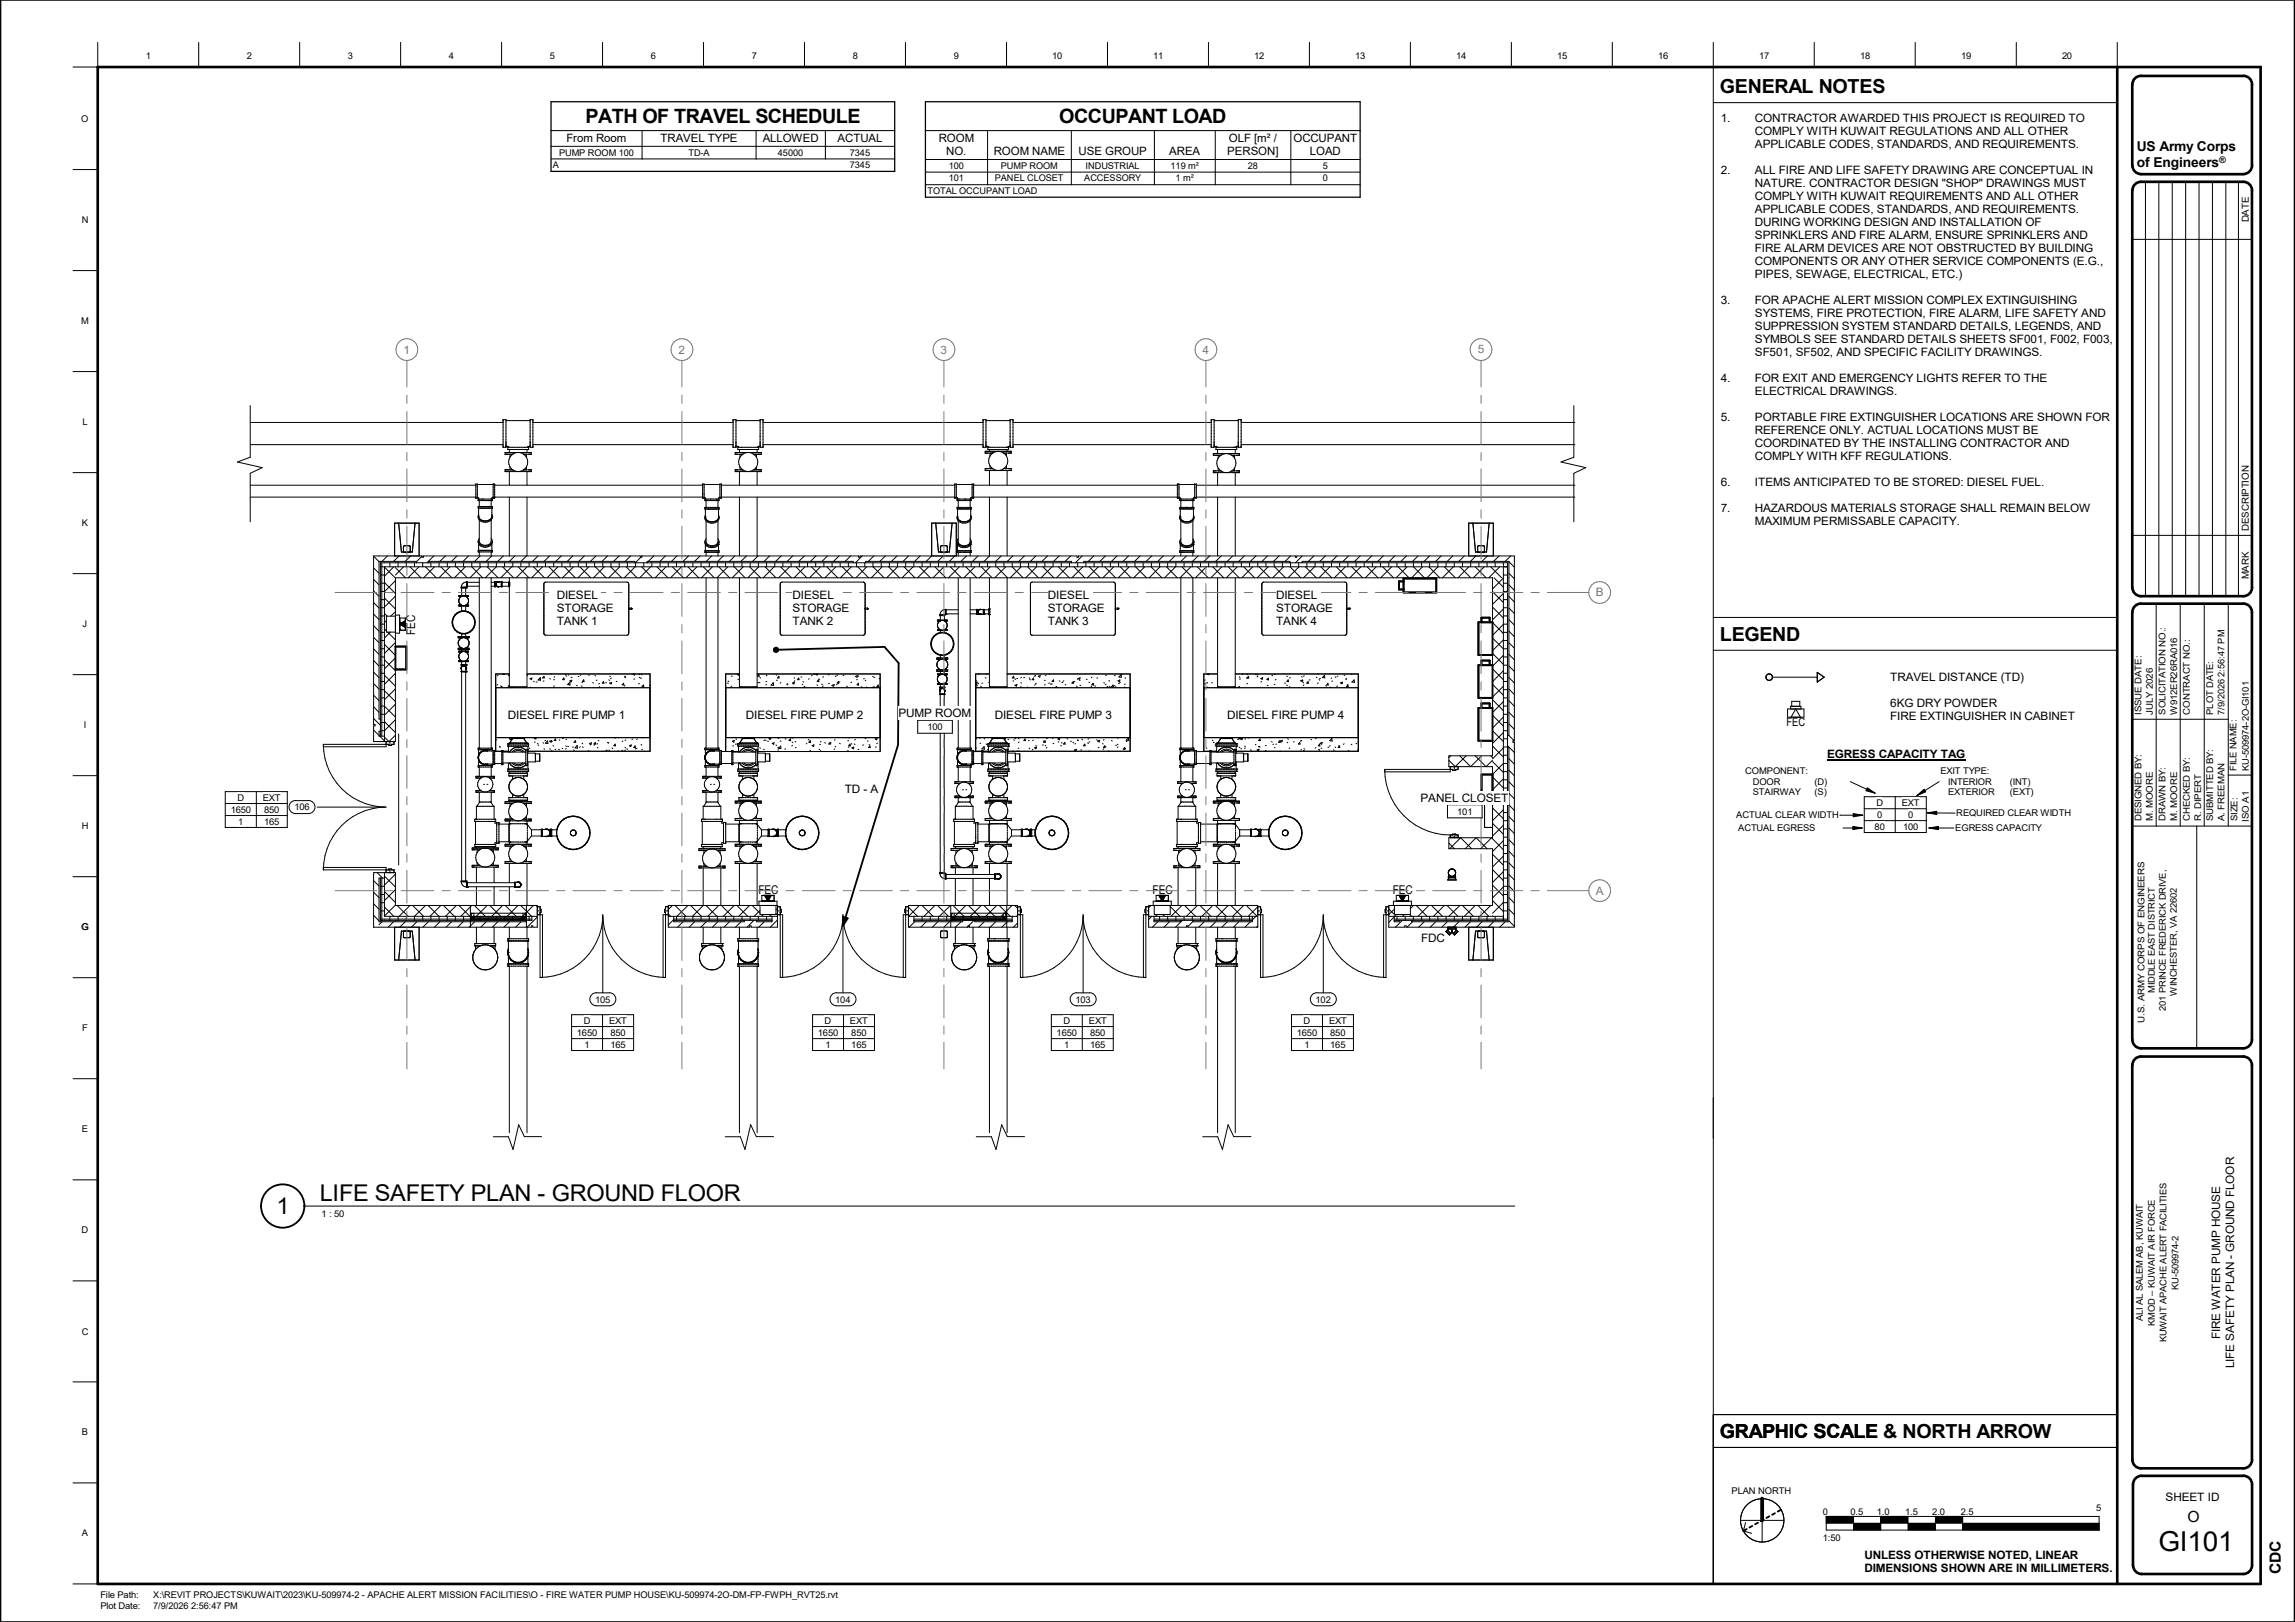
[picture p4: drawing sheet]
<svg xmlns="http://www.w3.org/2000/svg" width="841mm" height="594mm" viewBox="0 0 841 594" stroke-linecap="round" stroke-linejoin="round" font-family="sans-serif">
<defs><g id="words">
<text font-size="10.1" x="791" y="567.9">GI101</text>
<g font-size="8.4">
<text x="117.2" y="439.8">LIFE SAFETY PLAN -</text>
<text x="202.2" y="439.8">GROUND FLOOR</text>
<text x="101.3" y="444.5">1</text>
</g>
<g font-size="7.2">
<text x="214.5" y="44.9">PATH OF TRAVEL SCHEDULE</text>
<text x="388.2" y="44.9">OCCUPANT LOAD</text>
</g>
<g font-size="7.1">
<text x="630.3" y="34.1">GENERAL NOTES</text>
<text x="630.3" y="234.7">LEGEND</text>
<text x="630.3" y="526.7">GRAPHIC SCALE</text>
<text x="630.3" y="526.7">GRAPHIC SCALE &amp; NORTH ARROW</text>
</g>
<g font-size="5.6">
<text x="801.7" y="557.4">O</text>
<text x="835.8" y="576.7" transform="rotate(-90 835.8 576.7)">CDC</text>
</g>
<g font-size="5">
<text x="783.1" y="55.5">US Army Corps</text>
<text x="783.1" y="61.3">of Engineers</text>
</g>
<g font-size="4.4">
<text x="152.1" y="232.5" transform="rotate(-90 152.1 232.5)">FEC</text>
<text x="277.9" y="327.5">FEC</text>
<text x="422.4" y="327.5">FEC</text>
<text x="510.4" y="327.5">FEC</text>
</g>
<g font-size="4.3" fill="#777">
<text x="147.9" y="129.5">1</text>
<text x="248.7" y="129.5">2</text>
<text x="344.7" y="129.5">3</text>
<text x="440.7" y="129.5">4</text>
<text x="541.5" y="129.5">5</text>
<text x="584.8" y="218.4">B</text>
<text x="584.8" y="327.7">A</text>
</g>
<g font-size="4.3">
<text x="186.1" y="263.4">DIESEL FIRE PUMP 1</text>
<text x="273.3" y="263.4">DIESEL FIRE PUMP 2</text>
<text x="329.3" y="262.7">PUMP ROOM</text>
<text x="364.5" y="263.4">DIESEL FIRE PUMP 3</text>
<text x="449.7" y="263.4">DIESEL FIRE PUMP 4</text>
<text x="654.7" y="266">FEC</text>
<text x="309.6" y="290.5">TD - A</text>
<text x="520.6" y="293.6">PANEL CLOSET</text>
<text x="520.7" y="345.1">FDC</text>
<text x="813.6" y="490.6" transform="rotate(-90 813.6 490.6)">FIRE WATER PUMP HOUSE</text>
<text x="818.7" y="501.2" transform="rotate(-90 818.7 501.2)">LIFE SAFETY PLAN - GROUND FLOOR</text>
</g>
<g font-size="4.2">
<text x="630.6" y="44.6">1.</text>
<text x="643.1" y="44.6">CONTRACTOR AWARDED THIS PROJECT IS REQUIRED TO</text>
<text x="207.6" y="52.1">From Room</text>
<text x="242.1" y="52.1">TRAVEL TYPE</text>
<text x="279.5" y="52.1">ALLOWED</text>
<text x="306.9" y="52.1">ACTUAL</text>
<text x="344" y="52.1">ROOM</text>
<text x="450.3" y="52.1">OLF [m² /</text>
<text x="474" y="52.1">OCCUPANT</text>
<text x="643.1" y="49.4">COMPLY WITH KUWAIT REGULATIONS AND ALL OTHER</text>
<text x="346.8" y="56.8">NO.</text>
<text x="364.2" y="56.9">ROOM NAME</text>
<text x="395.3" y="56.9">USE GROUP</text>
<text x="428.5" y="56.9">AREA</text>
<text x="449.7" y="56.8">PERSON]</text>
<text x="480" y="56.8">LOAD</text>
<text x="643.1" y="54.1">APPLICABLE CODES, STANDARDS, AND REQUIREMENTS.</text>
<text x="630.6" y="63.7">2.</text>
<text x="643.1" y="63.7">ALL FIRE AND LIFE SAFETY DRAWING ARE CONCEPTUAL IN</text>
<text x="643.1" y="68.5">NATURE. CONTRACTOR DESIGN &quot;SHOP&quot; DRAWINGS MUST</text>
<text x="643.1" y="78">APPLICABLE CODES, STANDARDS, AND REQUIREMENTS.</text>
<text x="643.1" y="73.2">COMPLY WITH KUWAIT REQUIREMENTS AND ALL OTHER</text>
<text x="643.1" y="82.7">DURING WORKING DESIGN AND INSTALLATION OF</text>
<text x="643.1" y="87.5">SPRINKLERS AND FIRE ALARM, ENSURE SPRINKLERS AND</text>
<text x="643.1" y="92.2">FIRE ALARM DEVICES ARE NOT OBSTRUCTED BY BUILDING</text>
<text x="643.1" y="97">COMPONENTS OR ANY OTHER SERVICE COMPONENTS (E.G.,</text>
<text x="643.1" y="101.8">PIPES, SEWAGE, ELECTRICAL, ETC.)</text>
<text x="630.6" y="111.3">3.</text>
<text x="643.1" y="111.3">FOR APACHE ALERT MISSION COMPLEX EXTINGUISHING</text>
<text x="643.1" y="116.1">SYSTEMS, FIRE PROTECTION, FIRE ALARM, LIFE SAFETY AND</text>
<text x="643.1" y="120.8">SUPPRESSION SYSTEM STANDARD DETAILS, LEGENDS, AND</text>
<text x="643.1" y="125.6">SYMBOLS SEE STANDARD DETAILS SHEETS SF001, F002, F003,</text>
<text x="643.1" y="130.3">SF501, SF502, AND SPECIFIC FACILITY DRAWINGS.</text>
<text x="630.6" y="139.9">4.</text>
<text x="643.1" y="139.9">FOR EXIT AND EMERGENCY LIGHTS REFER TO THE</text>
<text x="643.1" y="144.7">ELECTRICAL DRAWINGS.</text>
<text x="630.6" y="154.2">5.</text>
<text x="643.1" y="154.2">PORTABLE FIRE EXTINGUISHER LOCATIONS ARE SHOWN FOR</text>
<text x="643.1" y="158.9">REFERENCE ONLY. ACTUAL LOCATIONS MUST BE</text>
<text x="643.1" y="163.7">COORDINATED BY THE INSTALLING CONTRACTOR AND</text>
<text x="643.1" y="168.4">COMPLY WITH KFF REGULATIONS.</text>
<text x="630.6" y="178">6.</text>
<text x="643.1" y="178">ITEMS ANTICIPATED TO BE STORED: DIESEL FUEL.</text>
<text x="630.6" y="187.5">7.</text>
<text x="643.1" y="187.5">HAZARDOUS MATERIALS STORAGE SHALL REMAIN BELOW</text>
<text x="643.1" y="192.3">MAXIMUM PERMISSABLE CAPACITY.</text>
<text x="204" y="219.5">DIESEL</text>
<text x="290.4" y="219.5">DIESEL</text>
<text x="384" y="219.5">DIESEL</text>
<text x="467.6" y="219.5">DIESEL</text>
<text x="204" y="224.3">STORAGE</text>
<text x="290.4" y="224.3">STORAGE</text>
<text x="384" y="224.3">STORAGE</text>
<text x="467.6" y="224.3">STORAGE</text>
<text x="204" y="229.1">TANK 1</text>
<text x="290.4" y="229.1">TANK 2</text>
<text x="384" y="229.1">TANK 3</text>
<text x="467.6" y="229.1">TANK 4</text>
<text x="692.7" y="249.5">TRAVEL DISTANCE (TD)</text>
<text x="692.7" y="259">6KG DRY POWDER</text>
<text x="692.7" y="263.8">FIRE EXTINGUISHER IN CABINET</text>
<text x="669.5" y="277.6">EGRESS CAPACITY TAG</text>
<text x="793.6" y="549.7">SHEET ID</text>
<text x="683.2" y="570.8">UNLESS OTHERWISE NOTED, LINEAR</text>
<text x="683.2" y="575.8">DIMENSIONS SHOWN ARE IN MILLIMETERS.</text>
</g>
<g font-size="3.5">
<text x="824.1" y="81.4" transform="rotate(-90 824.1 81.4)">DATE</text>
<text x="824.1" y="194.4" transform="rotate(-90 824.1 194.4)">DESCRIPTION</text>
<text x="824.1" y="212.2" transform="rotate(-90 824.1 212.2)">MARK</text>
</g>
<g font-size="3.4">
<text x="53.5" y="21.5">1</text>
<text x="90.5" y="21.5">2</text>
<text x="127.5" y="21.5">3</text>
<text x="164.5" y="21.5">4</text>
<text x="201.5" y="21.5">5</text>
<text x="238.5" y="21.5">6</text>
<text x="275.5" y="21.5">7</text>
<text x="312.5" y="21.5">8</text>
<text x="349.5" y="21.5">9</text>
<text x="385.6" y="21.5">10</text>
<text x="422.6" y="21.5">11</text>
<text x="459.6" y="21.5">12</text>
<text x="496.6" y="21.5">13</text>
<text x="533.7" y="21.5">14</text>
<text x="570.7" y="21.5">15</text>
<text x="607.7" y="21.5">16</text>
<text x="644.7" y="21.5">17</text>
<text x="681.6" y="21.5">18</text>
<text x="718.6" y="21.5">19</text>
<text x="755.6" y="21.5">20</text>
<text x="29.8" y="44.6">O</text>
<text x="204.9" y="57">PUMP ROOM 100</text>
<text x="252.3" y="57">TD-A</text>
<text x="285.1" y="57">45000</text>
<text x="311.4" y="57">7345</text>
<text x="202.6" y="61.6">A</text>
<text x="311.4" y="61.6">7345</text>
<text x="347.7" y="61.8">100</text>
<text x="366.7" y="61.8">PUMP ROOM</text>
<text x="397.8" y="61.8">INDUSTRIAL</text>
<text x="429" y="61.8">119 m²</text>
<text x="457.3" y="61.8">28</text>
<text x="484.8" y="61.8">5</text>
<text x="339.9" y="71">TOTAL OCCUPANT LOAD</text>
<text x="347.7" y="66.5">101</text>
<text x="364.6" y="66.5">PANEL CLOSET</text>
<text x="397.3" y="66.5">ACCESSORY</text>
<text x="430.8" y="66.5">1 m²</text>
<text x="484.8" y="66.5">0</text>
<text x="29.9" y="81.6">N</text>
<text x="29.8" y="118.6">M</text>
<text x="30.2" y="155.6">L</text>
<text x="30" y="192.6">K</text>
<text x="30.3" y="229.6">J</text>
<text x="784.8" y="261.7" transform="rotate(-90 784.8 261.7)">ISSUE DATE:</text>
<text x="788.9" y="261.7" transform="rotate(-90 788.9 261.7)">JULY 2026</text>
<text x="793.6" y="261.7" transform="rotate(-90 793.6 261.7)">SOLICITATION NO.:</text>
<text x="797.8" y="261.7" transform="rotate(-90 797.8 261.7)">W912ER26RA016</text>
<text x="802.4" y="261.7" transform="rotate(-90 802.4 261.7)">CONTRACT NO.:</text>
<text x="811.1" y="261.7" transform="rotate(-90 811.1 261.7)">PLOT DATE:</text>
<text x="815.2" y="261.7" transform="rotate(-90 815.2 261.7)">7/9/2026 2:56:47 PM</text>
<text x="30.7" y="266.6">I</text>
<text x="339.9" y="267.3">100</text>
<text x="639.5" y="283.6">COMPONENT:</text>
<text x="642.3" y="287.4">DOOR</text>
<text x="664.9" y="287.4">(D)</text>
<text x="711.1" y="283.6">EXIT TYPE:</text>
<text x="713.9" y="287.4">INTERIOR</text>
<text x="736.5" y="287.4">(INT)</text>
<text x="819.6" y="282.3" transform="rotate(-90 819.6 282.3)">FILE NAME:</text>
<text x="824.1" y="282.3" transform="rotate(-90 824.1 282.3)">KU-509974-2O-GI101</text>
<text x="87" y="293.2">D</text>
<text x="96.3" y="293.2">EXT</text>
<text x="642.3" y="291.3">STAIRWAY</text>
<text x="664.9" y="291.3">(S)</text>
<text x="713.9" y="291.3">EXTERIOR</text>
<text x="736.5" y="291.3">(EXT)</text>
<text x="84.5" y="297.6">1650</text>
<text x="96.8" y="297.6">850</text>
<text x="107.9" y="296.8">106</text>
<text x="534" y="298.3">101</text>
<text x="636.3" y="299.7">ACTUAL CLEAR WIDTH</text>
<text x="687.6" y="295.1">D</text>
<text x="687.9" y="299.5">0</text>
<text x="696.9" y="295.1">EXT</text>
<text x="699.2" y="299.5">0</text>
<text x="716.9" y="299">REQUIRED CLEAR WIDTH</text>
<text x="29.9" y="303.6">H</text>
<text x="87.3" y="302">1</text>
<text x="96.8" y="302">165</text>
<text x="637" y="304.4">ACTUAL EGRESS</text>
<text x="687" y="303.9">80</text>
<text x="697.4" y="303.9">100</text>
<text x="716.5" y="304.4">EGRESS CAPACITY</text>
<text x="784.8" y="300.8" transform="rotate(-90 784.8 300.8)">DESIGNED BY:</text>
<text x="788.9" y="300.8" transform="rotate(-90 788.9 300.8)">M. MOORE</text>
<text x="793.6" y="300.8" transform="rotate(-90 793.6 300.8)">DRAWN BY:</text>
<text x="797.8" y="300.8" transform="rotate(-90 797.8 300.8)">M. MOORE</text>
<text x="802.4" y="300.8" transform="rotate(-90 802.4 300.8)">CHECKED BY:</text>
<text x="806.6" y="300.8" transform="rotate(-90 806.6 300.8)">R. DIPERT</text>
<text x="811.1" y="300.8" transform="rotate(-90 811.1 300.8)">SUBMITTED BY:</text>
<text x="815.2" y="300.8" transform="rotate(-90 815.2 300.8)">A. FREEMAN</text>
<text x="820" y="300.8" transform="rotate(-90 820 300.8)">SIZE:</text>
<text x="824.1" y="300.9" transform="rotate(-90 824.1 300.9)">ISO A1</text>
<text x="29.8" y="340.6">G</text>
<text x="789.7" y="363.8" transform="rotate(-90 789.7 363.8)">MIDDLE EAST DISTRICT</text>
<text x="797.7" y="364.6" transform="rotate(-90 797.7 364.6)">WINCHESTER, VA 22602</text>
<text x="218.1" y="367.2">105</text>
<text x="306.1" y="367.2">104</text>
<text x="394.1" y="367.2">103</text>
<text x="482.1" y="367.2">102</text>
<text x="793.7" y="370.2" transform="rotate(-90 793.7 370.2)">201 PRINCE FREDERICK DRIVE,</text>
<text x="30.1" y="377.6">F</text>
<text x="213.9" y="374.9">D</text>
<text x="223.2" y="374.9">EXT</text>
<text x="302.2" y="374.9">D</text>
<text x="311.5" y="374.9">EXT</text>
<text x="389.7" y="374.9">D</text>
<text x="399" y="374.9">EXT</text>
<text x="477.7" y="374.9">D</text>
<text x="487" y="374.9">EXT</text>
<text x="785.8" y="374.5" transform="rotate(-90 785.8 374.5)">U.S. ARMY CORPS OF ENGINEERS</text>
<text x="211.4" y="379.3">1650</text>
<text x="214.2" y="383.7">1</text>
<text x="223.7" y="379.3">850</text>
<text x="223.7" y="383.7">165</text>
<text x="299.7" y="379.3">1650</text>
<text x="302.5" y="383.7">1</text>
<text x="312" y="379.3">850</text>
<text x="312" y="383.7">165</text>
<text x="387.2" y="379.3">1650</text>
<text x="390" y="383.7">1</text>
<text x="399.5" y="379.3">850</text>
<text x="399.5" y="383.7">165</text>
<text x="475.2" y="379.3">1650</text>
<text x="478" y="383.7">1</text>
<text x="487.5" y="379.3">850</text>
<text x="487.5" y="383.7">165</text>
<text x="30" y="414.7">E</text>
<text x="117.9" y="445.6">1 : 50</text>
<text x="29.9" y="451.7">D</text>
<text x="798.3" y="472.5" transform="rotate(-90 798.3 472.5)">KU-509974-2</text>
<text x="785.2" y="483.9" transform="rotate(-90 785.2 483.9)">ALI AL SALEM AB, KUWAIT</text>
<text x="789.7" y="485.6" transform="rotate(-90 789.7 485.6)">KMOD – KUWAIT AIR FORCE</text>
<text x="29.9" y="488.8">C</text>
<text x="794" y="491.7" transform="rotate(-90 794 491.7)">KUWAIT APACHE ALERT FACILITIES</text>
<text x="30" y="525.7">B</text>
<text x="634.6" y="547.1">PLAN NORTH</text>
<text x="668" y="554.9">0</text>
<text x="678.1" y="554.9">0.5</text>
<text x="687.8" y="554.9">1.0</text>
<text x="698.1" y="554.9">1.5</text>
<text x="708.1" y="554.9">2.0</text>
<text x="718.6" y="554.9">2.5</text>
<text x="768.1" y="553.6">5</text>
<text x="30" y="562.7">A</text>
<text x="668" y="564.4">1:50</text>
<text x="36.8" y="585.4">File Path:</text>
<text x="56.1" y="585.4">X:\REVIT PROJECTS\KUWAIT\2023\KU-509974-2 - APACHE ALERT MISSION FACILITIES\O - FIRE WATER PUMP HOUSE\KU-509974-2O-DM-FP-FWPH_RVT25.rvt</text>
<text x="36.8" y="589.5">Plot Date:</text>
<text x="56.1" y="589.5">7/9/2026 2:56:47 PM</text>
</g>
<text font-size="3.3" x="813.3" y="59.8">®</text>
</g></defs>
<path d="M280.2 328h2.5v2h-2.5zM424.7 328h2.4v2h-2.4z" fill="#000"/>
<g fill="#fff">
<path d="M441.2 270.2h56.6v5h-56.6z"/>
<path d="M441.2 246.8h56.6v5.1h-56.6z"/>
</g>
<g fill="#000">
<path d="M146.5 227.4h2v2.4h-2zM283.6 237.2h1.6v1.6h-1.6zM308.9 335.8h1.7v3.2h-1.7zM512.7 328h2.5v2h-2.5z"/>
<circle cx="146.6" cy="228.3" r=".17"/>
<circle cx="146.6" cy="228.4" r=".17"/>
<circle cx="281.2" cy="329.9" r=".17"/>
<circle cx="281.4" cy="329.9" r=".17"/>
<circle cx="425.7" cy="329.9" r=".17"/>
<circle cx="513.7" cy="329.9" r=".17"/>
<circle cx="513.8" cy="329.9" r=".17"/>
</g>
<g fill="none" stroke="#000" stroke-width=".37">
<path d="M91.8 154.7h92.6M184.4 153.7h1v10.1h-1zM185.4 154.1h8.9M194.3 153.7h1v10.1h-1zM195.3 154.7h73.3M268.6 153.7h1.1v10.1h-1.1zM269.7 154.1h8.9M278.6 153.7h1v10.1h-1zM279.6 154.7h80.7M360.3 153.7h1v10.1h-1zM361.3 154.1h8.9M370.2 153.7h1v10.1h-1z"/>
<path d="M371.2 154.7h72.7M443.9 153.7h1v10.1h-1zM444.9 154.1h8.9M453.8 153.7h1v10.1h-1zM454.8 154.7h122.3M91.8 162.9h92.6M91.8 177.7h82.6M174.4 177.3h.5v5.2h-.5zM174.9 177.5h5.8M180.7 177.3h.6v5.2h-.6zM181.3 177.7h76.2M185.4 163.5h.9v.3"/>
<path d="M186.1 163.8h7.6v.8h-7.6zM186.6 164.6v1.1M186.6 172.7v5M186.9 167.5a3.5 3.5 0 0 0 3 5.2 3.5 3.5 0 0 0 3-5.2M186.9 167.5a3.5 3.5 0 0 1 6 0M186.9 166.4v1M186.9 171v1.1M187.9 166.4h-2.8v-.7h9.6v.7h-2.8M187.9 172.1h-2.8v.6h9.6v-.6h-2.8M192.9 166.4v1M192.9 171v1.1M193.1 164.6v1.1"/>
<path d="M193.1 172.7v5M194.3 163.5h-.8v.3M195.3 162.9h73.3M257.5 177.3h.5v5.2h-.5zM258 177.5h5.8M263.8 177.3h.6v5.2h-.6zM264.4 177.7h85.5M269.7 163.5h.9v.3M270.4 163.8h7.6v.8h-7.6zM271 164.6v1.1M271 172.7v5M271.1 167.5a3.5 3.5 0 0 0 3.1 5.2 3.5 3.5 0 0 0 3-5.2"/>
<path d="M271.1 167.5a3.5 3.5 0 0 1 6.1 0M271.2 166.4v1M271.2 171v1.1M272.2 166.4h-2.8v-.7h9.6v.7h-2.8M272.2 172.1h-2.8v.6h9.6v-.6h-2.8M277.2 166.4v1M277.2 171v1.1M277.5 164.6v1.1M277.5 172.7v5M278.6 163.5h-.8v.3M279.6 162.9h80.7M349.9 177.3h.5v5.2h-.5z"/>
<path d="M350.4 177.5h5.8M356.2 177.3h.6v5.2h-.6zM356.8 177.7h74.7M361.3 163.5h.9v.3M362 163.8h7.6v.8h-7.6zM362.6 164.6v.7M362.6 172.3v5.4M362.8 170.6a3.5 3.5 0 0 0 6.1 0M362.8 170.6a3.5 3.5 0 0 1 3-5.3 3.5 3.5 0 0 1 3.1 5.3M362.8 165.9v1.1M362.8 170.6v1.1M363.8 165.9h-2.8v-.6h9.6v.6h-2.8"/>
<path d="M363.8 171.7h-2.8v.6h9.6v-.6h-2.8M368.6 172.3h.1M368.8 165.9v1.1M368.8 170.6v1.1M369.1 164.6v.7M369.1 172.3v5.4M370.2 163.5h-.8v.3M371.2 162.9h72.7M431.5 177.3h.6v5.2h-.6zM432.1 177.5h5.7M437.8 177.3h.6v5.2h-.6zM438.4 177.7h138.7"/>
<path d="M444.9 163.5h1v.3M445.6 163.8h7.6v.8h-7.6zM446.2 164.6v1.5M446.2 173.1v4.6M446.4 166.8v1M446.4 171.4v1.1M447.4 166.8h-2.8v-.7h9.6v.7h-2.8M447.4 172.5h-2.8v.6h9.6v-.6h-2.8M452.4 166.8v1M452.4 171.4v1.1M452.7 164.6v1.5M452.7 173.1v4.6"/>
<path d="M453.8 163.5h-.8v.3M454.8 162.9h122.3M91.8 182.1h82.6M146.1 191.6l1 10.6h4l1-10.6M148 200l-.2 2M148 200h2.2l.2 2-.4 .4h-1.8l-.4-.4M174.9 182.3h.5v.5M175.2 198.2a2.71 2.71 0 0 0 2 2.3 2.71 2.71 0 0 0 2.8-1l.4-1.3M175.2 198.2a2.77 2.77 0 0 0 2.6 1.8 2.77 2.77 0 0 0 2.6-1.8M175.2 182.8h5.2v.5h-5.2zM175.2 185.5h5.2v.6h-5.2zM175.2 189.1l.4 1.3"/>
<path d="M175.2 189.1a2.77 2.77 0 0 0 2.6 1.8 2.77 2.77 0 0 0 2.6-1.8M175.4 189.1h.1M175.4 186.1v3M175.4 199.2v2.4M175.4 189.1a2.58 2.58 0 0 0 2.4 1.7 2.58 2.58 0 0 0 2.5-1.7M175.4 188.4l-.2 .7M175.6 190.4a3.1 3.1 0 0 0 4.4 0M175.6 197.3l-.4 .9M175.6 183.3v2.2M175.6 190.4v7.8a2.32 2.32 0 0 0 2.2 1.5 2.32 2.32 0 0 0 2.2-1.5v-7.8M175.6 197.2v.1M180 183.3v2.2"/>
<path d="M180 197.2v.1M180 197.3l.4 .9M180.2 188.4l.2 .7M180.3 189.1h.1M180.3 186.1v3M180.3 199.2v2.4M180.4 189.1l-.4 1.3M180.7 182.3h-.4v.5M181.3 182.1h76.2M186.6 182.1v21.5M193.1 182.1v21.5M258 182.3h.5v.5"/>
<path d="M258.3 182.8h5.2v.5h-5.2zM258.3 185.8h5.2v.6h-5.2zM258.3 198.4a2.71 2.71 0 0 0 2 2.2 2.71 2.71 0 0 0 2.8-.9l.4-1.3M258.3 189.4l.4 1.3M258.3 189.4a2.74 2.74 0 0 0 2.6 1.8 2.74 2.74 0 0 0 2.6-1.8M258.3 198.4a2.74 2.74 0 0 0 2.6 1.8 2.74 2.74 0 0 0 2.6-1.8M258.5 189.4h.1M258.5 186.4v3M258.5 199.4v2.4M258.5 188.8l-.2 .6M258.7 190.7a3.1 3.1 0 0 0 4.4 0M258.7 197.4l-.4 1"/>
<path d="M258.7 183.3v2.5M258.7 190.8v7.6a2.32 2.32 0 0 0 2.2 1.5 2.32 2.32 0 0 0 2.2-1.5v-7.6M258.7 197.4h.1M263.1 183.3v2.5M263.1 197.4h.1M263.1 197.4l.4 1M263.3 189.4h.1M263.3 186.4h.1M263.3 199.4h.1M263.3 186.4v3.3a2.62 2.62 0 0 1-2.5 1.4 2.62 2.62 0 0 1-2.3-1.7M263.3 199.4v2.4M263.3 188.8l.2 .6"/>
<path d="M263.5 189.4l-.4 1.3M263.8 182.3h-.5v.5M264.4 182.1h85.5M271 182.1v21.5M277.5 182.1v21.5M342.9 191.6l1 10.6h4l1-10.6M344.8 200h2.3v2.3h-2.3zM350.4 182.3h.5v.5M350.7 182.8h5.2v.5h-5.2zM350.7 185.8h5.2v.6h-5.2zM350.7 198.4a2.71 2.71 0 0 0 2 2.2 2.71 2.71 0 0 0 2.9-.9l.3-1.3M350.7 189.4a2.71 2.71 0 0 0 2 2.3 2.71 2.71 0 0 0 2.9-1"/>
<path d="M350.7 198.4a2.74 2.74 0 0 0 2.6 1.8 2.74 2.74 0 0 0 2.6-1.8M350.7 189.4a2.83 2.83 0 0 0 2.4 1.8 2.83 2.83 0 0 0 2.7-1.3M350.9 189.4h.1M350.9 186.4v3M350.9 199.4v2.4M350.9 188.8l-.2 .6M351.2 183.3v2.5M351.2 190.8v7.6a2.32 2.32 0 0 0 2.1 1.5 2.32 2.32 0 0 0 2.2-1.5v-7.6M351.2 197.4l-.5 1M355.5 183.3v2.5M355.5 197.4h.1M355.6 197.4l.3 1"/>
<path d="M355.7 199.4h.1M355.7 189.4h.1M355.7 186.4h.1M355.7 186.4v3.3a2.63 2.63 0 0 1-2.5 1.4 2.63 2.63 0 0 1-2.3-1.7M355.7 199.4v2.4M355.7 188.8l.2 .6M355.9 189.4v.4M355.9 189.4l-.3 1.3M356.2 182.3h-.5v.5M356.8 182.1h74.7M362.6 182.1v21.5l-2 2M369.1 182.1v21.5"/>
<path d="M432.1 182.3h.4v.5M432.4 182.8h5.1v.5h-5.1zM432.4 185.8h5.1v.6h-5.1zM432.4 189.4v.4M432.4 198.4a2.71 2.71 0 0 0 1.9 2.2 2.71 2.71 0 0 0 2.9-.9l.3-1.3M432.4 198.4a2.83 2.83 0 0 0 2.3 1.8 2.83 2.83 0 0 0 2.7-1.4M432.4 189.4l.3 1.3M432.5 189.4h.1M432.5 189.4a2.55 2.55 0 0 0 2.4 1.7 2.55 2.55 0 0 0 2.4-1.7M432.5 186.4v3M432.5 199.4v2.4M432.6 188.8l-.2 .6"/>
<path d="M432.7 197.4l-.3 1M432.7 190.8v7.6a2.35 2.35 0 0 0 2.2 1.5 2.35 2.35 0 0 0 2.2-1.5v-7.6M432.7 183.3v2.5M432.7 197.4h.1M437.1 183.3v2.5M437.1 197.4l.4 1M437.3 199.4h.1M437.3 189.4h.1M437.3 186.4v3M437.3 199.4v2.4M437.3 188.8l.2 .6M437.5 189.4a2.69 2.69 0 0 1-2 2.3 2.69 2.69 0 0 1-2.8-1"/>
<path d="M437.5 198.4v.4M437.5 189.4a2.83 2.83 0 0 1-2.4 1.8 2.83 2.83 0 0 1-2.7-1.3M437.8 182.3h-.5v.5M438.4 182.1h138.7M446.2 182.1v21.5M452.7 182.1v21.5M539.7 191.6l1 10.6h4l1-10.6M541.6 200h2.3v2.3h-2.3zM136.9 203.7l2 2M136.9 208l2 2M136.9 212.2l2 2M136.9 216.5l2 1.9"/>
<path d="M136.9 203.6h17.7v.5h.6v-.5h79.5v.5h.5v-.5h79.5v.5h.5v-.5h79.5v.5h.5v-.5h79.5v.5h.5v-.5h79.7v67.8h-.5v.5h.5v67.7h-39.6v-.5h-.5v.5h-5.9v-8h38v-20.7h-16v-4.1h16v-26h-16v-4h16v-65.2h-402v60h-8v-5.7h.5v-.6h-.5zM139.4 207.6h413M139.4 210.6h1.5M139.4 213.6h1.5M139.4 216.6h1.5M139.4 219.6h1.5M139.9 206.1v63.5M140.9 207.7l4 4M140.9 213.4l4 4M140.9 219l4 4.1M140.9 207.6v64M142 203.6l-2 2"/>
<path d="M142.9 206.1v1.5M144.3 207.6l-3.4 3.4M144.6 203.6v-12h9v12M144.9 212.7l-4 4M144.9 218.4l-4 3.9M144.9 207.9l3.7 3.7M145.9 206.1v1.5M146.3 203.6l-2.1 2M147.9 207.6l-3 3M148 200h2.2l.1 2-.3 .3h-1.8l-.3-.3M148.9 206.1v1.5M150.2 207.6l4.1 4"/>
<path d="M150.5 203.6l-2 2M151.9 206.1v1.5M152.7 206.1v-.5h-13.8v57.8h.5M153.5 207.6l-3.9 4M154.6 203.7l-1.9 2M154.9 206.1v1.5M155.9 207.6l4 4M157.1 206.1v-.5h75.6v.5M157.9 206.1v1.5M159 203.6l-2.5 2.5M159.2 207.6l-4 4M160.9 206.1v1.5"/>
<path d="M161.5 207.6l4.1 4M163.2 203.6l-2 2M163.9 206.1v1.5M164.9 207.6l-4 4M166.9 206.1v1.5M167.2 207.6l4 4M167.5 203.6l-2 2M169.1 218.5h-1v-.4h3.6v.4h-.9M169.2 215.3v2.8M169.9 206.1v1.5M170.5 207.6l-4 4M170.6 215.3v2.8"/>
<path d="M170.8 215.1h.1M170.8 215.3h.1M170.8 215.1v.2M170.8 215.1h-1.8v.2h1.8M170.8 218.5a1.81 1.81 0 0 0-2.7 1.5 1.81 1.81 0 0 0 2.7 1.6M170.8 218.5a1.82 1.82 0 0 1 0 3.1M171 213.1a1.86 1.86 0 0 0-1.9 2M171 213.1h.3v1.8h-.3zM171 214.8l-.2 .3M171.3 214.7h4.3M171.3 213.3h4.3M171.7 203.6l-2 2"/>
<path d="M172.9 206.1v1.5l4 4M175.2 201.6h5.2v.5h-5.2zM175.6 202.1v1.5M175.6 211.6v62.4M175.9 206.1v1.5M175.9 203.6l-2 2M176.2 207.6l-4 4M178.5 207.6l4 4M178.9 206.1v1.5M180 202.1v1.5M180 211.6v62.4M180 214.7h1.3"/>
<path d="M180 213.3h1.3M180.2 203.6l-2 2M181.3 213.1h.2v1.8h-.2zM181.5 213.1h.8M181.5 214.8h.8M181.9 207.6l-4.1 4M181.9 206.1v1.5M181.9 213.4v1.1M182.1 214.6l1.6 .2M182.6 213.1h.1M183 213.1a.92 .92 0 0 0-1.3 .9 .92 .92 0 0 0 1.3 .8M183.7 213.1l-1.6 .3"/>
<path d="M183.7 213.1h.3v1.8h-.3zM184 214.7h2.4M184 213.3h2.4M184.2 207.6l4 4M184.4 203.6l-2 2M184.9 206.1v1.5M186.4 213.3h.1M186.4 214.7h.1M186.4 213.3v1.4M186.6 211.6v40.1h6.5v-40.1M186.7 212.9v2.2M187.5 207.6l-4 4"/>
<path d="M187.9 206.1v1.5M188.7 203.6l-2 2M189.9 207.6l3.9 4M190.9 206.1v1.5M192.9 203.6l-2 2M193.2 207.6l-4.1 4M193.9 206.1v1.5M195.5 207.6l4 4M196.9 206.1v1.5M197.1 203.6l-1.9 2M198.8 207.6l-4 4M199.4 213.5l.6-.3 30 .1 .4 .7-.1 18.4-.6 .3-30-.1-.4-.5z"/>
<path d="M199.9 206.1v1.5M201.2 207.6l3.9 4M201.4 203.6l-2 2M202.9 206.1v1.5M204.5 207.6l-4 4M205.7 203.6l-2 2M205.9 206.1v1.5M206.8 207.6l4 4M208.9 206.1v1.5M209.9 203.6l-2 2M210.1 207.6l-4 4M211.9 206.1v1.5"/>
<path d="M212.5 207.6l4 4M214.1 203.6l-2 2M214.9 206.1v1.5M215.8 207.6l-4 4M217.9 206.1v1.5M218.1 207.6l4 4M218.4 203.6l-2 2M220.9 206.1v1.5M221.4 207.6l-3.9 4M222.6 203.6l-2 2M223.8 207.6l4 4M223.9 206.1v1.5"/>
<path d="M226.9 203.6l-2 2M226.9 206.1v1.5M227.1 207.6l-4 4M229.4 207.6l4.1 4M229.9 206.1v1.5M231.1 203.6l-2 2M232.7 207.6l-3.9 4M232.9 206.1v1.5M234.9 204.1l-2.1 2M235.1 207.6l4 4M235.4 203.6l-.2 .2M235.9 206.1v1.5"/>
<path d="M237.2 206l-.1 .1M237.2 206.1v-.5h75.5v.5M238.4 207.6l-4 4M238.9 206.1v1.5M239.6 203.6l-2 2M240.7 207.6l4.1 4M241.9 206.1v1.5M243.8 203.6l-1.9 2M244.1 207.6l-4 4M244.9 206.1v1.5M246.4 207.6l4 4M247.9 206.1v1.5"/>
<path d="M248.1 203.6l-2 2M249.7 207.6l-4 4M250.9 206.1v1.5M252.1 207.6l4 4M252.3 203.6l-2 2M253.9 206.1v1.5M255.4 207.6l-4 4M256.6 203.6l-2 2M256.9 206.1v1.5M257.7 207.6l4 4M258.3 201.8h5.2v.5h-5.2zM258.7 202.3v1.3"/>
<path d="M258.7 211.6v62.4M259.9 206.1v1.5M260.8 203.6l-2 2M261.1 207.6l-4.1 4M262.9 206.1v1.5M263.1 202.3v1.3M263.1 211.6v62.4M263.3 201.8h.1M263.4 207.6l4 4M265 203.6l-1.9 2M265.9 206.1v1.5M266.7 207.6l-4 4"/>
<path d="M268.9 206.1v1.5M269.1 207.6l3.9 4M269.3 203.6l-2 2M271 211.6v40.1h6.5v-40.1M271.9 206.1v1.5M272.4 207.6l-4 4M273.6 203.6l-2.1 2M274.7 207.6l4 4M274.9 206.1v1.5M277.8 203.6l-2 2M277.9 206.1v1.5M278 207.6l-4 4"/>
<path d="M280.4 207.6l4 4M280.9 206.1v1.5M282 203.6l-2 2M283.7 207.6l-4 4M283.9 206.1v1.5M286 207.6l4 4M286 213.5l.6-.3 30.2 .2 .2 .6-.1 18.2-.4 .5h-30.1l-.5-.6zM286.3 203.6l-2 2M286.9 206.1v1.5M289.3 207.6l-4 4M289.9 206.1v1.5M290.5 203.6l-2 2"/>
<path d="M291.7 207.6l4 4M292.9 206.1v1.5M294.8 203.6l-2.1 2M295 207.6l-4 4M295.9 206.1v1.5M297.3 207.6l4 4M298.9 206.1v1.5M299 203.6l-2 2M300.7 207.6l-4 4M301.9 206.1v1.5M303 207.6l4 4M303.2 203.6l-2 2"/>
<path d="M304.9 206.1v1.5M306.3 207.6l-4 4M307.5 203.6l-2 2M307.9 206.1v1.5M308.7 207.6l4 4M310.9 206.1v1.5M311.7 203.6l-2 2M312 207.6l-4 4M313.9 206.1v1.5M314.3 207.6l4 4M316 203.6l-2.5 2.5M316.9 206.1v1.5"/>
<path d="M317.2 206.1v-.5h75.5v.5M317.6 207.6l-4 4M319.9 206.1v1.5l4.1 4M320.2 203.6l-2 2M322.9 206.1v1.5M323.3 207.6l-4 4M324.4 203.6l-1.9 2M325.6 207.6l4 4M325.9 206.1v1.5M328.7 203.6l-2 2M328.9 206.1v1.5l-3.9 4M331.3 207.6l4 4"/>
<path d="M331.9 206.1v1.5M333 203.6l-2 2M334.6 207.6l-4 4M334.9 206.1v1.5M336.9 207.6l4.1 4M337.2 203.6l-2 2M337.9 206.1v1.5M340.3 207.6l-4 4M340.9 206.1v1.5M342.6 207.6l4 4M343.9 206.1v1.5M344.8 200h2.2v2.2h-2.2z"/>
<path d="M345.7 203.6l-2 2M345.9 207.6l-4 4M346.9 206.1v1.5M348.3 207.6l4 4M349.9 203.6l-2 2M349.9 206.1v1.5M350.4 203.6v-12h-9v12l-2 2M350.7 201.8h5.2v.5h-5.2zM351.2 202.3v1.3M351.2 211.6v62.4M351.6 207.6l-4 4M352.9 206.1v1.5"/>
<path d="M353.9 207.6l4 4M354.2 203.6l-2 2M355.5 202.3v1.3M355.5 211.6v62.4M355.7 201.8h.1M355.9 206.1v1.5M357.3 207.6l-4.1 4M358.4 203.6l-2 2M358.9 206.1v1.5M359.6 207.6l4 4M361.9 206.1v1.5M362.6 211.6l.1 11.8"/>
<path d="M362.9 207.6l-4 4M364.9 206.1v1.5M365.3 207.6l3.9 4M366.9 203.6l-2 2M367.9 206.1v1.5M368.6 207.6l-4.1 4M369.1 211.6v40.1h-6.5l.1-26.9M370.9 207.6l4 4M370.9 206.1v1.5M371.1 203.6l-2 2M373.9 206.1v1.5M374.2 207.6l-4 4"/>
<path d="M375.4 203.6l-2 2M376.6 207.6l3.9 4M376.9 206.1v1.5M377.7 213.5l.6-.3 30 .1 .4 .7-.1 18.2-.4 .5-30.2-.1-.4-.5zM379.6 203.6l-2 2M379.9 207.6l-4 4M379.9 206.1v1.5M382.2 207.6l4 4M382.9 206.1v1.5M383.9 203.6l-2.1 2M385.5 207.6l-4 4M385.9 206.1v1.5"/>
<path d="M387.9 207.6l4 4M388.1 203.6l-2 2M388.9 206.1v1.5M391.2 207.6l-4 4M391.9 206.1v1.5M392.3 203.6l-1.9 2M393.5 207.6l4 4M394.9 206.1v1.5M396.6 203.6l-2.5 2.5M396.8 207.6l-4 4M397.2 206.1v-.5h75.5v.5M397.9 206.1v1.5"/>
<path d="M399.2 207.6l4 4M400.8 203.6l-2 2M400.9 206.1v1.5M402.5 207.6l-4 4M403.9 206.1v1.5M404.8 207.6l4 4M405.1 203.6l-2 2M406.9 206.1v1.5M408.1 207.6l-3.9 4M409.3 203.6l-2 2M409.9 206.1v1.5M410.5 207.6l4 4"/>
<path d="M412.9 206.1v1.5M413.6 203.6l-2 2M413.8 207.6l-4 4M415.9 206.1v1.5M416.1 207.6l4.1 4M417.8 203.6l-2 2M418.9 206.1v1.5M419.5 207.6l-4 4M421.8 207.6l4 4M421.9 206.1v1.5M422.1 203.6l-2.1 2M424.9 206.1v1.5"/>
<path d="M425.1 207.6l-4 4M426.3 203.6l-2 2M427.5 207.6l4 4M427.9 206.1v1.5M430.5 203.6l-2 2M430.8 207.6l-4 4M430.9 206.1v1.5M432.4 201.8h5.1v.5h-5.1zM432.7 202.3v1.3M432.7 211.6v62.4M433.1 207.6l4 4v62.4M433.9 206.1v1.5"/>
<path d="M434.8 203.6l-2 2M436.4 207.6l-4 4M436.9 206.1v1.5M437.1 202.3v1.3M438.8 207.6l4 4M439 203.6l-2 2M439.9 206.1v1.5M442.1 207.6l-4 4M442.9 206.1v1.5M443.3 203.6l-2 2M444.4 207.6l4 4M445.9 206.1v1.5"/>
<path d="M446.2 211.6v40.1h6.5v-40.1M447.5 203.6l-2 2M447.8 207.6l-4.1 4M448.9 206.1v1.5M450.1 207.6l4 4M451.7 203.6l-2 2M451.9 206.1v1.5M453.4 207.6l-4 4M454.9 206.1v1.5M455.8 207.6l3.9 4M456 203.6l-2 2M457.9 206.1v1.5"/>
<path d="M459.1 207.6l-4 4M460.2 203.6l-2 2M460.9 206.1v1.5M461.4 207.6l4 4M462.7 213.4l30.4-.1 .4 .5v18.4l-.5 .5-30.2-.1-.4-.7v-17.9zM463.9 206.1v1.5M464.5 203.6l-2 2M464.7 207.6l-4 4M466.9 206.1v1.5M467.1 207.6l4 4M468.7 203.6l-2 2M469.9 206.1v1.5"/>
<path d="M470.4 207.6l-4 4M472.7 207.6l4 4M472.9 203.6l-1.9 2M472.9 206.1v1.5M475.9 206.1v1.5M476 207.6l-4 4M477.2 206.1v-.5h75.8v63.8h-.6M477.2 203.6l-2.5 2.5M478.4 207.6l4 4M478.9 206.1v1.5M481.5 203.6l-2 2M481.7 207.6l-4 4"/>
<path d="M481.9 206.1v1.5M484 207.6l4 4M484.9 206.1v1.5M485.7 203.6l-2 2M487.3 207.6l-3.9 4M487.9 206.1v1.5M489.7 207.6l4 4M489.9 203.6l-2 2M490.9 206.1v1.5M493 207.6l-4 4M493.9 206.1v1.5M494.2 203.6l-2 2"/>
<path d="M495.3 207.6l4.1 4M497 206.1v1.5M498.4 203.6l-2 2M498.7 207.6l-4 4M499.9 206.1v1.5M501 207.6l4 4M502.7 203.6l-2 2M502.9 206.1v1.5M504.3 207.6l-4 4M505.9 206.1v1.5M506.7 207.6l4 4M506.9 203.6l-2 2"/>
<path d="M508.9 206.1v1.5M510 207.6l-4 4M511.1 203.6l-2 2M511.9 206.1v1.5M512.3 207.6l4 4M514.9 206.1v1.5M515.4 203.6l-2 2M515.6 207.6l-4 4M517.9 206.1v1.5l4.1 4M519.6 203.6l-1.9 2M521 206.1v1.5M521.3 207.6l-4 4"/>
<path d="M523.6 207.6l4 4M523.9 203.6l-2 2M523.9 206.1v1.5M526.9 206.1v1.5l-4 4M528.1 203.6l-2 2M529.3 207.6l4 4M529.9 206.1v1.5M532.4 203.6l-2 2M532.6 207.6l-4 4M532.9 206.1v1.5M535 207.6l3.9 4M535.9 206.1v1.5"/>
<path d="M536.6 203.6l-2 2M538.2 203.6v-12h9v12M538.3 207.6l-4 4M538.9 206.1v1.5M540.6 207.6l4 4M540.9 203.6l-2 2M541.6 200h2.3v2.2h-2.3zM542 206.1v1.5M543.9 207.6l-4 4M545 206.1v1.5M545.1 203.6l-2 2M546.3 207.6l4 4"/>
<path d="M546.9 216.7l4 4M547.5 211.6l3.4 3.5M547.9 206.1v1.5M549.4 203.6l-2.1 2M549.6 207.6l-4 4M550.9 210.6h1.5M550.9 213.6h1.5M550.9 216.6h1.5M550.9 219.6h1.5M550.9 206.1v131M550.9 217.4l-4 4M550.9 211.7l-4 4"/>
<path d="M553 214.2l1.9 2M553 218.4l1.9 2.1M553 210l1.9 2M553 205.7l1.9 2M553.6 203.6l-2 2M136.9 220.7l2 2M136.9 224.9l2 2M136.9 229.2l2 2M136.9 233.4l2 2M136.9 237.7l2 1.9M139.4 222.6h1.5M139.4 225.6h1.5"/>
<path d="M139.4 228.6h1.5M139.4 231.6h1.5M139.4 234.6h1.5M139.4 237.6h1.5M140.9 224.7l1 1M140.9 230.3l.7 .8M140.9 236l4 4M141.6 227.3l-.7 .7M142.1 231.5l2.8 2.9M143 231.5l-2.1 2.2M144.9 224l-1.7 1.7M144.9 235.3l-4 4"/>
<path d="M144.9 225.3h1.5v6.6h-1.5M144.9 225.7h-3.3v5.8h3.3M146.4 227.8v.9M146.4 229v.4M146.4 228.9h.2M146.4 228.3h.2M146.4 228.4h.2M146.4 228.5h.2M146.4 228.2h.2M146.4 230.4h.3l-.3 .2M146.5 226.4h2v4.4h-2zM146.6 228.9h.1"/>
<path d="M148.5 227.4l-2 1.2 2 1.2M168.7 233.6v.3M168.7 237.1v.3M169.1 221.6h-1v.4h3.6v-.4h-.9M169.1 238.8h-1v-.3h3.6v.3h-.9M169.2 222v1.9M169.2 232.1v1M169.2 237.9v.6M169.4 233.6h-1.5v-.5h4v.5h-1.5M169.4 237.4h-1.5v.5h4v-.5h-1.5M169.4 237.4h1M169.4 233.6h1"/>
<path d="M169.4 233.6a1.99 1.99 0 0 0-1.5 1.9 1.99 1.99 0 0 0 1.5 1.9M170.4 233.6a1.99 1.99 0 0 1 1.5 1.9 1.99 1.99 0 0 1-1.5 1.9M170.6 222v1.9M170.6 232.1v1M170.6 237.9v.6M170.8 238.8a1.81 1.81 0 0 0-2.7 1.6 1.81 1.81 0 0 0 2.7 1.6M170.8 238.8a1.82 1.82 0 0 1 0 3.2M171.1 233.6v.3M171.1 237.1v.3M171.2 221.3l-.4 .3M230.4 222.7h1v.4h-1M231.4 222.8h.1"/>
<path d="M231.4 223h.1M317 222.7h.9v.4h-.9M317.9 222.9h.1M317.9 223h.1M344.4 225.2h.1M344.4 225.5h.1M344.4 225.2h1.8v.3h-1.8M344.4 225.2v.3M344.5 227.5h-1v-.4h3.6v.4h-.9M344.5 230.6h-1v.3h3.6v-.3h-.9M344.6 225.5v1.6M344.6 230.9v.8"/>
<path d="M344.6 239.9v1.1M346 239.9v1.1M346.1 225.5v1.6M346.1 230.9v.8M346.5 225h.1M346.5 223.3a1.94 1.94 0 0 0-2 1.9M346.5 225v-1.8h.2v1.8M346.5 225h.2M346.5 225l-.3 .2M346.7 225h.1M346.7 224.8h4.5M346.7 223.4h4.5"/>
<path d="M355.5 224.8h2.4M355.5 223.4h2.4M357.9 225h.1M357.9 225v-1.8h.2v1.8M357.9 225h.2M358.1 225h.1M358.1 225h.8M358.1 223.3h.8M358.4 224.3l.4 .6h.8M358.4 223.9v.4M358.4 223.8v.6M358.4 224.4l.1 .1"/>
<path d="M358.5 223.6l-.1 .2M358.6 224.7l1.7 .3M359 223.2l-.6 .7M359 223.2l.6 .1M359.1 223.3l-.5 .3M359.1 223.3h1.2M359.2 223.3h.1M360.3 225h.1M360.3 225v-1.8h.3v1.8M360.3 225h.3M360.6 225h.1M360.6 224.8h1.7"/>
<path d="M360.6 223.4h1.7M362.6 223.1h.1M362.6 225.1h.1M362.6 223.1l-.3 .3 .1 1.7h.2M362.7 223.5v.1M362.7 223.9v.4M362.7 223.6v.2M362.7 224.4v.3M408.7 222.7h1M409.7 222.8h.1M409.7 222.9h.1M409.7 223h.1"/>
<path d="M409.7 222.8v.3h-1M493.5 222.7h1M494.5 222.8h.1M494.5 222.9h.1M494.5 223h.1M494.5 222.8v.3h-1M546.9 233.7l4 3.9h1.5M546.9 239.3l4 4M546.9 228l4 4M546.9 222.3l4 4.1M550.9 222.6h1.5M550.9 225.6h1.5"/>
<path d="M550.9 228.6h1.5M550.9 231.6h1.5M550.9 234.6h1.5M550.9 234.4l-4 3.9M550.9 228.7l-4 4M550.9 223.1l-4 3.9M553 231.2l1.9 2M553 239.6l1.9 2.1M553 235.4l1.9 2M553 226.9l1.9 2M553 222.7l1.9 2M136.9 241.9l2 2"/>
<path d="M136.9 246.2l2 2M136.9 250.4l2 2M136.9 254.6l2 2M136.9 258.9l2 2M139.4 240.6h1.5M139.4 243.6h1.5M139.4 246.6h1.5M139.4 249.6h1.5M139.4 252.6h1.5M139.4 255.6h1.5M139.4 258.6h1.5l4 4M140.9 241.7l4 4"/>
<path d="M140.9 247.3l4 4M140.9 253l4 4M144.9 241l-4 4M144.9 246.6l-4 4.1M144.9 252.3l-4 4M144.9 257.9l-4 4.1M169.1 243.6v.8M169.1 242h-1v.3h3.6v-.3h-.9M169.1 244.3a.9 .9 0 0 1 .9-.5 .9 .9 0 0 1 .8 .7v1.6M169.1 244.3v.8M169.2 242.3v1.1M169.2 244.3l-.1 1.6"/>
<path d="M169.2 246.1v76.6M169.4 244.1l-.2 .2M169.5 244.1h.8M170.4 244.1l.4 .6M170.6 242.3v1.1M170.6 246.1v76.6M170.8 244.7h.1M170.8 244.7l-.1 .1M170.8 243.6h.1M170.8 243.4h.1M170.8 245.9h.1M170.8 246.1h.1"/>
<path d="M170.8 243.4h-1.8v.2h1.8M170.8 243.4v1M170.8 245.9h-1.8v.2h1.8M170.8 245l-.1 .1M182.4 250.7l-.3 .2M182.5 247.3l-.3 .2M183.5 251.2l.3 .2M183.7 251.5l.2 .3M184 251.4l-.3 .1M184.4 246.8l-.1 .2 .6 .1v-.3M185.7 251.8l.7-.2-.1 .3M186.6 251.1l-.4 .1"/>
<path d="M186.6 247l-.2 .4h.2M186.6 247.4l-.2 .1M186.6 246.8h-4.9v28.4M193.1 247.3l.3 .2M193.1 246.8h45.1v28.4h-44.7M194.2 248.6l.7-.3-.2 .6zM194.3 251.7l.3 .1M195.5 249.5l.3 .2M196.8 249.8h-.3M198 248.2l.1 1-.9-.2zM198 248.6l-.3 .2M199.3 247.7l.2 .6h-.7z"/>
<path d="M199.3 249.4l-.3 .1M201.5 248.5l.2 .2M202 246.8v.1M203.2 251.2l-.3 .2M203.2 248.9l-.3 .1M203.3 247.8l-.3 .2M206.6 248.3l.2 .7-.6-.1zM207.1 246.9l.3 .2M207.4 247.4l.2 .3M208.4 250.5l-.3 .2M208.5 247.1l-.3 .2M208.8 249.9l.1 1-.9-.2z"/>
<path d="M208.8 249.4l.7-.3-.2 .6zM209.5 251.8h-.3M209.6 248.1h-.3M211.3 251l.2 .2M212.2 247.7l-.4 .1M212.6 247.2l.3 .2M213.4 251.2l-.4 .1M213.5 249.9l-.3 .1M213.9 249l.1 .6h-.6zM216 247.2l-.3 .1M217.2 250l.3 .2M218 247.4l.3 .2"/>
<path d="M218.8 249.1l-.3 .2M219.4 251.9l.3-.3v.3M219.8 250.4h-.4M221.2 249.6l.1 .6h-.6zM222.3 250.1h-.3M223.1 249l.3 .2M223.4 250.2l.8-.3-.3 .6zM223.4 247.7l.3 .1M223.9 251.8l-.2 .1M224 248.4l-.3 .2M226.1 249.6h-.3M228.5 250.2l.1 .7-.6-.1z"/>
<path d="M228.9 247.9l.3 .1M229 251.1l-.2 .2M229.1 247.9l.2 .3M229.2 247.7l-.3 .2M232.2 246.8l-.2 .1 .5 .4 .1-.5M232.6 248.7l-.4 .1M234.3 248.1l.3 .2M234.3 250.3l-.3 .2M234.4 246.9l-.3 .2M235 246.9l.2 .3M235.1 248.4h-.3M235.8 250.9l.1 .6h-.6z"/>
<path d="M238.2 251v.1M266.7 250.1l.2 .3M266.8 249.5l.3 .1M268.2 251.3l-.3 .1M268.3 247.7h-.3M270.1 246.9l.3 .2M270.5 246.8l-.2 .2 .6 .1v-.3M270.6 248.8l-.2 .2M270.9 247.3l-.3 .1M271 246.8h-5.1v28.5M277.5 246.8h45v28.5h-44.7M277.7 249.9l.3 .2"/>
<path d="M278.1 247.1l.1 .6h-.6zM278.5 250h-.4M278.5 248.1l.2 .2M280.9 250.7l-.2 .2M281 249.6l-.3 .1M281.1 247.3l-.3 .2M282.4 251.7l.2 .2M282.6 250.9l.8-.8 .1 .9zM283.1 250.1l.3 .2M284.4 247.1l.2 .2M284.9 249.1l-.4 .1M285.4 247.7l.1 .6h-.6z"/>
<path d="M286.1 250l-.2 .2M288.3 250.7l.2 .2M288.5 250.4l.3 .2M290.4 250.2l.7-.3-.2 .6zM291.3 248.3h-.3M291.3 249.3l-.3 .3M292.7 248.3l.1 .7-.6-.1zM293.8 247.9l-.3 .1M293.9 250.6l.3 .2M294.2 251.8l-.1 .1M294.2 249.6l.3 .3M295 251.5h-.4"/>
<path d="M296.5 248.6l-.2 .2M297.6 247.4l-.3 .1M298.2 246.8l.2 .2M299 246.8l.4 .5 .2-.5M299.4 250.8l.2 .2M300 249l.1 .6h-.6zM300.1 248.6l.3 .2M301.4 250.6l-.3 .1M301.7 251.2l-.3 .3M301.8 247.9l-.3 .2M303.5 247.1l.3 .1M304 250.3h-.4"/>
<path d="M304.8 251.1l.3 .1M305 251l.7-.3-.2 .6zM306.1 247.6l.2 .2M306.8 250.6l-.3 .2M306.9 247.2l-.2 .2M307.3 249.6l.1 .6h-.6zM307.8 249.8h-.3M308.9 247.3l.3 .1M310.2 251.3l.3 .2M312.1 249.9l-.3 .2M313.5 247.7l.7-.3-.2 .7zM314.2 248.9l-.3 .1"/>
<path d="M314.4 247.5l.3 .2M314.5 250.2l.2 .7-.6-.1zM315.6 251.5l.3 .2M316.8 248.6h-.4M317.3 249.1l-.3 .2M317.5 251.6l.3 .2M319.7 251.9l.6-.4-.1 .4M319.8 247.7l.3 .2M320.6 248.1h-.3M321.1 251.8l.1 .1M321.8 250.9l.1 .6h-.5zM322.4 248.5l-.2 .2"/>
<path d="M343.9 245.3h.1M343.9 241.5h.1M344.1 241.5v.3M344.1 245v.3M344.4 254.1h1.8v.3h-1.8zM344.5 247.1h-1v-.3h3.6v.3h-.9M344.5 250.3h-1v.3l3.6 .1v-.4h-.9M344.5 251.9v.8M344.5 253.4a.92 .92 0 0 1 .8-1.3 .92 .92 0 0 1 .9 1.3M344.6 254.4v65.3M344.6 241h.1M344.6 246.8h.1"/>
<path d="M344.6 245.8h.1M344.6 250.7h.1M344.6 245.8v1M344.6 250.7v1M344.6 251.9h1.6v-.2h-1.8v.2h.4M344.8 252.3l-.3 .6v1.2M344.8 241.5h-1.5v-.5h4v.5h-1.4M344.8 245.3h-1.5v.5h4v-.5h-1.5M344.8 241.5h1M344.8 241.5a1.99 1.99 0 0 0-1.5 1.9 1.99 1.99 0 0 0 1.5 1.9M344.8 245.3h1M344.8 252.3h.9"/>
<path d="M345.8 241.5a1.99 1.99 0 0 1 1.5 1.9 1.99 1.99 0 0 1-1.5 1.9M345.9 252.3l.3 .7M346 241h.1M346 246.8h.1M346 245.8h.1M346 245.8v1M346 250.7v1M346 254.4v65.3M346.2 253h.1M346.2 251.9v.8M346.2 253v1.1M346.5 245v.3"/>
<path d="M346.5 241.5v.3M357.5 250.7l.4-.4 .2 .9h-.6M357.5 250.1l.6-.2-.3 .6-.3-.2M357.8 249.3l.3 .2M358.7 250.2l-.3 .2M358.8 246.8l-.2 .3M359.4 251.3l.2 .2M360.1 250.2h-.3M361.1 248.2l.3 .2M361.5 246.8l.2 .2M362.6 249.9h-.3M362.6 246.8h-5.1v28.4h2.3l-3 .1"/>
<path d="M369.1 246.8h45v28.4h-44.7M371.2 249.3l.3 .2M371.4 247.7l.2 .6h-.6zM371.9 248.7l.3 .1M371.9 251l.8-.3-.3 .6zM372.9 248.5h-.3M374.1 250l.2 .2M374.2 251.5l-.3 .2M374.3 248.1l-.2 .2M375.5 248.2h-.4M376.6 251.7h-.3M377.1 248.3l.3 .2"/>
<path d="M377.3 248.9l.3 .1M378.7 248.3l.1 .7-.6-.1zM379.3 247.7h-.3M379.4 250.7l-.3 .3M379.5 250.2l.3 .2M379.6 247.4l-.3 .2M380.5 247.7l.7-.3-.2 .6zM382.7 249.1l.3 .2M383.1 250.8l-.4 .1M383.1 247.3l.2 .2M384.5 246.8l-.1 .1M384.6 250.1l-.3 .2"/>
<path d="M384.9 250.5l.3 .2M385.6 250.5h-.3M386 249l.1 .6h-.6zM386.7 251.9l.6-.4-.2 .4M388.2 249.3l.3 .2M389.5 250h-.4M389.8 249.3l-.2 .3M390.3 250.7l.3 .2M393.3 249.6l.1 .7-.6-.1zM393.6 249.6l.3 .2M394.5 251.3l.3 .2M395.1 248.6l-.3 .2"/>
<path d="M395.1 248.5l.7-.3-.2 .6zM395.7 251l.3 .1M395.9 249.1l-.4 .1M398.4 248.8h-.3M399 249.8l.3 .2M400 251.4l-.2 .2M400.2 248l-.3 .2M400.4 250.3l.3 .2M400.6 250.3l.1 .6-.6-.1zM401.2 251.2l.2 .1M402.3 248.3h-.4M404.5 250l.2 .2"/>
<path d="M405.3 250.6l-.3 .2M405.5 247.2l-.3 .2M406 251.5h-.3M406.4 249.3l.2 .2M406.6 251.4l.3 .2M407.9 250.9l.1 .6h-.6zM408.6 251.1l-.4 .1M408.7 247.4l-.4 .1M408.8 251.5l.2 .2M409.7 249.3l.7-.3-.2 .7zM409.9 250.3l.3 .1M410.5 249.9l-.2 .2"/>
<path d="M410.8 247.1l.1 1-.9-.2zM411.2 247.1h-.3M412 251.6l.3 .2M412.3 248.2l.2 .3M412.4 250.6l-.3 .1M441.7 249l-.3 .2M441.7 250.4h-.3M442.3 249.9l.3 .3M442.4 251.6l.3 .2M442.6 246.8l-.2 .2 .6 .1v-.3M444.3 250.1h-.4M446.2 246.8h-5v28.4h2.2l-5 .1"/>
<path d="M452.7 246.8h45.1v28.4h-44.8M453.6 251.9l.6-.4-.1 .4M454.2 247.9l.2 .3M454.6 248.7l-.4 .1M455.3 246.9l.2 .2M457.1 248.4h-.3M457.2 250.3l-.3 .2M457.3 246.9l-.3 .2M457.5 247.7l.1 .7-.6-.1zM460.1 246.9l.2 .2M460.7 247.1l.3 .2M461 247.9h-.4"/>
<path d="M462 248.5l.7-.3-.2 .6zM462.3 249.6l-.2 .2M464.7 251l-.3 .1M464.8 248.4l.1 .6-.6-.1zM466.1 247.4l.3 .1M467.2 250.7h-.3M467.4 247l-.4 .1M467.6 248.8l-.3 .2M471.1 250.2h-.4M471.5 247.6l.3 .2M471.5 250.9l.3 .3M472.1 249l.1 .6h-.6z"/>
<path d="M472.7 251.5l-.3 .2M472.8 248.2l-.3 .1M476.6 249.3l.8-.3-.3 .6zM476.9 247.8l.3 .2M477.4 249.9l.3 .2M477.5 249.3l-.3 .1M477.8 250.9l-.2 .2M477.9 247.5l-.2 .2M479.3 249.6l.2 .7-.6-.1zM480.1 249h-.4M482.3 248l.3 .2M483.1 246.8l-.2 .1"/>
<path d="M483.1 250.1l-.3 .2M483.4 248.9l.2 .2M483.9 248.5h-.3M484.6 248.1l.8-.8 .1 1zM485.8 251.1l.3 .2M486.6 250.3l.1 .6h-.5zM487.6 251.7h-.3M487.8 248.3l.3 .2M488.3 249.4l-.2 .2M489.3 247.9l.2 .2M490.2 251.3l-.4 .1M490.3 247.7h-.3"/>
<path d="M491.2 250.1l.8-.2-.3 .5zM491.7 250.1l.3 .2M492.8 247.3l-.3 .1M493.2 248.5l.3 .2M493.4 248.8l-.2 .2M493.9 250.9l.1 .6h-.6zM494 250.8l-.3 .1M495.2 246.8l.3 .3M495.4 249.8l.8-.8 .2 .9zM496.4 246.8v.1M497.7 249.1l.1 .1M546.9 256.3l4 4"/>
<path d="M546.9 250.7l4 3.9M546.9 245l4 4M550.9 240.6h1.5M550.9 243.6h1.5M550.9 246.6h1.5M550.9 249.6h1.5M550.9 252.6h1.5M550.9 255.6h1.5M550.9 258.6h1.5M550.9 257l-4 4M550.9 251.3l-4 4M550.9 245.7l-4 4"/>
<path d="M550.9 240l-4 4M553 248.2l1.9 1.9M553 256.6l1.9 2.1M553 252.4l1.9 2M553 243.9l1.9 2M118.5 272.6a23 23 0 0 0 23 23 23 23 0 0 0-23 23M136.9 263.1l2.5 2.5M136.9 267.4l2 2M139.1 269.6l1.8 1.8M139.4 261.6h1.5M139.4 264.6h1.5M139.4 267.8h-.5v1.8h2"/>
<path d="M139.4 269.6v-63.5h413v131h-41.5M140.9 264.3l4 4M141.5 271.6v1.9h-23v-.9M142.9 271.6v1.4M144.4 271.6v1h-.9v.4h-1.1v-.4h-23.9M144.9 263.6l-4 4h-1.5M144.9 269.3l-2.4 2.3-1.6-1.6M146.1 268.8v48M175.2 274h5.2v.6h-5.2zM175.4 274.6v2M175.4 278.3v2.1M177.8 279.9h.1"/>
<path d="M178.7 275a2.57 2.57 0 0 0-3.5 2.5 2.57 2.57 0 0 0 3.5 2.4M180.3 274.6v.4M180.3 279.9v.5M180.7 279.9h.1M180.7 274.9h.6v5.1h-.6zM180.7 275h-2.9a2.43 2.43 0 0 0-2.4 2.3 2.43 2.43 0 0 0 2.1 2.6h3.2M181.3 275.3h2.6M181.3 279.7h2.6M181.7 271h.1M183.3 273.5h-.3l.3 .2M183.9 274.9h.4v5.2h-.4zM184.3 275.2h2"/>
<path d="M184.3 279.4h8.4M184.3 275.5h8.4M186.1 272.5h.1M186.1 273.3h.1M186.1 272.5v.8M186.1 272.5h7.6v.8h-7.6M186.3 272.4l.1 .1M186.3 273.3v2.2M186.3 279.4v2.3M186.6 272.5v-.4h6.5v.4M186.7 279.4a3.7 3.7 0 0 0 6 .6M186.8 270.7l.7-.3-.2 .6z"/>
<path d="M186.9 270.3l-.3 .2M187.6 275.5a3 3 0 0 1 4.6 0M187.6 279.5a3.1 3.1 0 0 0 4.6 0M187.7 270.4l4.4 .1zM187.8 270.5l-1 1.6M188.3 279.4a2.41 2.41 0 0 0 3.2 0M188.3 275.5a2.54 2.54 0 0 1 3.2 0M191.7 274.1l.7 .5M191.7 274.1a3.8 3.8 0 0 0-5 1.4M191.7 274.1l.6 .4M192 270.5l1 1.6M192.3 274.5l.1 .1"/>
<path d="M192.4 274.6l.3 .3M192.7 274.4h.6v6.1h-.6zM193.3 275.8l2.9 .2-.1 3.1h-2.8M193.5 274.6v.3M193.5 273.3v2.6M193.5 279.1v2.6M193.6 272.1l-.3 .1M193.9 274l.3 .2M196.1 270.2l-.3 .4h.6l-.1-.4M196.1 271.8h-.3M196.2 276.1h1.6v2.7h-1.6M197.1 272.2l-.2 .3"/>
<path d="M197.2 272.8l.2 .3M199 272l.2 .2M199.3 274.2l.3 .2M200 271.3h-.4M200.7 271.4l.1 .9-.9-.1zM201.4 271.5l.7-.3-.2 .6zM201.4 274.2l.3 .2M202.3 274.9l-.2 .2M202.4 271.5l-.3 .2M202.6 273.1l.3 .2M203.6 270.6l.1 .7-.6-.1zM203.7 274.4l-.3 .1"/>
<path d="M204.7 274.4l.3 .2M204.9 271l.2 .2M206.2 274.1l-.2 .1M206.4 270.4l-.3 .1M207.3 273.2l.3 .2M207.5 274.2l-.2 .2M207.6 270.8l-.2 .2M208 273.3l.3 .2M210.1 273.6h-.3M210.2 274.7l.2 .2M210.9 271.3l.1 .6h-.6zM211.5 273.1l.1 .9-.9-.1z"/>
<path d="M212.6 273.5l-.2 .2M212.7 270.2l-.2 .1M213.3 272.2l.2 .2M213.4 273.6l.3 .1M215.6 274.9l.3 .2M216 272.3l.7-.3-.2 .7zM216.5 272.8h-.3M217.9 272.8l-.2 .2M218.1 271.9l.2 .6h-.6zM218.9 273.8l.3 .1M219.1 272.4l-.4 .1M219.2 271.1l.3 .3"/>
<path d="M221 275.1l.1 .1M222 275.2l.4-.5v.5M222.9 271.9h-.3M223.1 274.7l.3 .3M223.1 272l-.2 .2M224.3 274l.3 .2M225.2 270.2l.2 .2M225.4 272.5l.2 .7-.6-.1zM226.7 275.1h-.3M228.2 274.8l-.3 .2M228.3 271.4l-.3 .2M229 273.7l.2 .2"/>
<path d="M229.2 274.7l-.3 .1M229.4 271.1h-.4M229.7 274.2l.3 .2M230.6 273.1l.8-.3-.3 .7zM231.9 270.7l-.3 .1M232.7 273.2l.1 .6h-.6zM233 274.2l-.3 .1M233.4 274l-.2 .2M233.6 270.6l-.3 .2M234.9 272.7l.3 .2M235.2 274.4l.2 .2M235.8 270.2l-.4 .1"/>
<path d="M258.3 274h5.2v.6h-5.2zM258.5 274.6v2M258.5 278.3v2.1M260.8 275a2.43 2.43 0 0 0-2.3 2.3 2.43 2.43 0 0 0 2 2.6h3.3M260.9 279.9h.1M260.9 275h.1M260.9 275h2.9M261.8 275a2.57 2.57 0 0 0-3.5 2.5 2.57 2.57 0 0 0 3.5 2.4M263.3 274.6v.4M263.3 279.9v.5M263.8 279.9h.1M263.8 274.9h.6v5.1h-.6z"/>
<path d="M264.4 275.3h3.8M264.4 279.7h3.8M268.2 274.9h.4v5.2h-.4zM268.4 271.5l.7-.3-.2 .6zM268.6 275.3h2M268.6 279.4h8.4M268.6 275.5h8.4M268.8 273.2h-.3M269.7 270.6l.3 .2M269.8 272.4l-.3 .2M270.1 272.6l.2 .3M270.4 272.5h7.6v.8h-7.6z"/>
<path d="M270.6 273.3v2.2M270.6 279.4v2.3M271 272.5v-.4h6.5v.4M271 279.4a3.7 3.7 0 0 0 6 .6M271.9 275.5a3 3 0 0 1 4.6 0M271.9 279.5a3.1 3.1 0 0 0 4.6 0M272 270.4l4.4 .1zM272.1 270.5l-1 1.6M272.6 275.5a2.54 2.54 0 0 1 3.2 0M272.6 279.4a2.41 2.41 0 0 0 3.2 0M276.3 270.5l1 1.6M277 274.4h.6v6.1h-.6z"/>
<path d="M277 274.9a3.7 3.7 0 0 0-6 .6M277.6 275.8l2.9 .2v3.1h-2.9M277.8 272h-.3M277.8 273.3v2.6M277.8 279.1v2.6M278.4 273.9l.3 .2M280.1 274.4l-.3 .2M280.2 271l-.3 .2M280.5 271.1l.3 .2M280.5 276.1h1.6v2.7h-1.6M281.6 271.5h-.3M281.9 270.6l.3 .2"/>
<path d="M282.2 270.2l-.3 .4M282.4 270.2v.4h-.5M283 272.3l.7-.3-.2 .6zM284.4 272.8l.2 .3M285.3 274.1l.8-.8 .1 .9zM285.3 273.7l-.3 .2M285.4 274.7h-.4M285.4 270.3l-.2 .2M286 271.3l.2 .2M287.9 274.3l-.3 .1M288 270.6l-.3 .1M289.6 270.6l.1 .7-.6-.1z"/>
<path d="M290.3 271.8l.2 .2M290.4 273l-.2 .2M290.6 270.3h-.4M291.4 271.6l.2 .1M291.8 273.8l-.4 .1M295.7 272.2l-.3 .3M296.2 270.8l.3 .2M296.6 275.3l.3-.4 .1 .4M296.8 271.8l.3 .1M296.9 271.3l.1 .6h-.6zM297.6 273.1l.7-.3-.2 .6zM298.2 273h-.3"/>
<path d="M300.1 274.4l.3 .2M300.7 272.6l-.3 .1M300.8 274.9l-.3 .2M300.9 271.5l-.2 .2M302.2 272l.3 .2M304.2 271.9l.1 .6h-.6zM304.6 272.1l-.4 .1M305.9 274.3l-.3 .2M306 270.9l-.2 .2M306 273.3l.3 .3M307.6 272.2l.3 .2M310.9 275h-.4"/>
<path d="M311 271.3h-.4M311.2 273.5l-.3 .2M311.3 270.2l-.2 .1M311.5 272.5l.1 .7-.6-.1zM312 272.3l.2 .2M312.2 273.9l.7-.3-.2 .7zM313.1 272.5l.3 .2M313.5 270.9l-.3 .1M314.7 274.4l-.3 .1M316.4 272.8l-.3 .2M317.4 270.4l-.4 .1M317.9 271.3l.2 .2"/>
<path d="M318.5 272.7l.3 .2M318.8 273.2l.1 .6h-.6zM320.7 270.6l.7-.2-.2 .6zM321.1 273.6h-.3M321.6 272.2l-.3 .2M350.7 274h5.2v.6h-5.2zM350.9 274.6v2M350.9 278.3v2.1M351.5 279.3l.5 .4M352 279.7l1.3 .3 .9-.1M353.2 275a2.43 2.43 0 0 0-2.3 2.3 2.43 2.43 0 0 0 2 2.6h3.3M353.3 279.9h.1"/>
<path d="M353.3 275h.1M353.3 275h2.9M354.2 275a2.57 2.57 0 0 0-3.2 1.4 2.57 2.57 0 0 0 1 3.3M355.7 274.6v.4M355.7 279.9v.5M356.2 279.9h.1M356.2 274.9h.6v5.1h-.6zM356.8 279.7h3M357.8 273.9l-.3 .2M358 270.5l-.3 .2M358.9 270.3l.3 .2M359.4 272.2h-.3"/>
<path d="M359.8 274.9h.4v5.2h-.4zM360.2 275.2h2M360.2 279.4h8.4M360.2 275.5h8.4M360.6 273.4l.2 1-1-.1zM360.6 270.5l.3 .2M361.4 272.5l.2 .2M361.9 274.5l.3 .2M362.2 273.3v2.2M362.2 279.4v2.3M362.6 272.5v-.4h6.5v.4M362.6 279.4a3.7 3.7 0 0 0 6 .6"/>
<path d="M363.5 275.5a3 3 0 0 1 4.6 0M363.5 279.5a3.1 3.1 0 0 0 4.6 0M363.6 270.4l4.4 .1zM363.7 270.5l-1 1.6M364.2 275.5a2.54 2.54 0 0 1 3.3 0M364.2 279.4a2.41 2.41 0 0 0 3.3 0M367.9 270.5l1 1.6M368.3 270.2l-.3 .3M368.4 270.2l.1 .4-.5-.1M368.6 274.4h.6v6.1h-.6zM368.6 274.9a3.7 3.7 0 0 0-6 .6M369.2 275.8l2.9 .1v3.2h-2.9"/>
<path d="M369.4 273.3v2.6M369.4 279.1v2.6M369.6 274.5l-.2 .1M369.6 272.5h.1M369.6 273.3h.1M369.6 272.5h-7.6v.8h7.6M369.6 272.5v.8M369.7 270.8l-.3 .1M371.2 275l.1 .2M371.4 275.2h.1M371.5 271l.3 .1M372.1 276.1h1.6v2.7h-1.6"/>
<path d="M372.2 270.5l-.3 .1M372.7 275l.3 .2M373.2 270.4l.3 .3M373.3 275.2h.1M373.4 274l-.3 .1M373.5 271.8l-.3 .2M375.7 270.6l.1 .7-.6-.1zM376.9 271.2l.3 .2M377.1 274l.3 .2M378.5 274.4l-.2 .3M378.7 271.1l-.3 .2M379.1 273.9l.8-.3-.3 .6z"/>
<path d="M379.8 273.2h-.3M380.4 270.2v.1M382.3 271.4l.3 .2M382.4 272.8l-.4 .1M382.9 271.3l.2 .6h-.6zM383 273l.3 .2M383.7 273.8l-.3 .2M383.8 270.4l-.3 .2M385.6 270.3l.3 .2M386.2 272.3l-.3 .1M387.7 270.6l.7-.3-.2 .7zM387.7 271.7l.3 .1"/>
<path d="M389 273l-.3 .2M389 271.9l.2 .3M390.2 271.9l.2 .6h-.6zM391 270.5l.3 .2M392.6 271.5h-.3M393.1 271.9l.3 .2M393.7 274.7l.8-.3-.2 .6zM394.2 272.3l-.3 .2M394.9 270.9l.2 .3M395.2 271.1l-.4 .1M396.4 274.7h-.4M396.5 270.8l.2 .1"/>
<path d="M397.6 272.5v.7l-.6-.1zM398.6 272.1l.3 .2M399 270.6l-.3 .1M399.2 275l-.2 .2M399.3 271.7l-.3 .2M401.9 271l.3 .1M402.3 271.4l.7-.3-.2 .7zM402.8 273.8l-.4 .1M404 272.3l.3 .2M404.5 274.3l-.3 .2M404.6 270.9l-.3 .2M404.8 273.2l.2 .6h-.7z"/>
<path d="M405.3 273.5h-.3M406.3 275l.2 .2M407.3 271.2l.3 .2M409.2 273h-.4M409.4 272.6l.3 .2M409.7 273.6l-.3 .2M409.8 270.2l-.3 .2M412.1 273.8l.1 .6h-.6zM412.2 274l.3 .2M412.7 271.4l.3 .2M413.5 270.3l.1 .9-.9-.1zM432.4 274h5.1v.6h-5.1z"/>
<path d="M432.5 274.6v2M432.5 278.3v2.1M434.8 275a2.43 2.43 0 0 0-2.3 2.3 2.43 2.43 0 0 0 2.1 2.6h3.2M434.9 279.9h.1M434.9 275h.1M434.9 275h2.9M435.8 275a2.57 2.57 0 0 0-3.4 2.5 2.57 2.57 0 0 0 3.4 2.4M437.3 274.6v.4M437.3 279.9v.5M437.8 279.9h.1M437.8 274.9h.6v5.1h-.6zM438.4 279.7h5"/>
<path d="M442 273.9l.3 .2M443.4 274.9h.4v5.2h-.4zM443.8 275.2h2.1M443.8 279.4h8.4M443.8 275.5h8.4M444.3 271.1l.2 .2M444.9 271.9h-.3M445.3 272.8l.3 .2M445.9 273.3v2.2M445.9 279.4v2.3M445.9 272l-.2 .2M446.2 272.5v-.4h6.5v.4"/>
<path d="M446.2 279.4a3.7 3.7 0 0 0 6 .6M447.1 275.5a3 3 0 0 1 4.6 0M447.1 279.5a3.1 3.1 0 0 0 4.6 0M447.2 270.4l4.4 .1zM447.3 270.5l-1 1.6M447.8 275.5a2.54 2.54 0 0 1 3.3 0M447.8 279.4a2.41 2.41 0 0 0 3.3 0M451.5 270.5l1 1.6M452.2 274.4h.6v6.1h-.6zM452.2 274.9a3.7 3.7 0 0 0-6 .6M452.8 275.8l2.9 .1v3.2h-2.9M453 274.5l.1 .1"/>
<path d="M453 273.3v2.6M453 279.1v2.6M453.2 272.5h.1M453.2 273.3h.1M453.2 272.5h-7.6v.8h7.6M453.2 272.5v.8M453.9 270.7l-.3 .1M454.1 273.6l.3 .3M454.3 270.2l-.4 .4h.6l-.1-.4M454.6 270.6l.7-.3-.2 .6zM455 274.2l-.3 .1M455.7 276.1h1.6v2.7h-1.6"/>
<path d="M456.1 273.3l.3 .1M456.3 273.9l-.2 .3M456.4 270.6l-.2 .2M457.7 270.3h-.3M458.3 274.6l.3 .2M460 272.6l.3 .2M460.7 274.7l.7-.3-.2 .6zM461.4 273.3l-.2 .2M461.5 273.4h-.4M461.5 273.5l.3 .2M461.7 270.6l.2 .7-.7-.1zM463.7 274.9l.3 .1"/>
<path d="M464 273.1h-.3M466 271.6l.2 .2M466.7 272.5l-.2 .3M467 273.7l.2 .2M467.9 272.5l-.4 .1M469 271.3l.1 .6h-.6zM469.1 275.1l.1 .1M469.2 271.4l.7-.3-.2 .6zM471.9 270.6l.2 .2M471.9 271.8l-.2 .2M472.4 273.9l.3 .3M474.3 271.7h-.3"/>
<path d="M476.3 271.9l.1 .6h-.6zM476.8 271.4h-.3M477 274.5l-.3 .2M477.1 271.2l-.3 .2M477.8 274.2l.3 .2M478 274.9h-.4M480.7 270.9h-.3M482.2 273.8l-.2 .2M482.3 270.4l-.2 .2M483.2 274.4l.3 .2M483.3 274.6l.3 .2M483.6 272.5l.1 .7-.6-.1z"/>
<path d="M483.8 272.2l.7-.3-.2 .7zM484.4 274l-.3 .1M487 273.7h-.4M487.5 273.1l-.3 .2M488.1 270.5l.1 .9-.9-.1zM488.7 274.7l.2 .1M489.2 273.6l.3 .2M490.8 273.2h-.3M490.9 273.2l.1 .7-.6-.1zM492.6 272.4l-.3 .2M494.1 274.9l.3 .1M495.2 272.6l.2 .2"/>
<path d="M497.2 272.3l-.3 .1M497.6 274.8l.2 .2M497.8 274.3v.1M497.8 271.7l-.2 .2M497.8 275l-.2 .2M531.6 276.8l-.7 .7M534.9 276.8l4 4 4-4M537.3 276.8l-4 4-2.4-2.3M540.6 276.8l4 4 2.3-2.3M546.3 276.8l.6 .7M546.9 278.9l4 4M546.9 273.3l4 4"/>
<path d="M546.9 267.6l4 4M546.9 262l4 3.9M550.9 261.6h1.5M550.9 264.6h1.5M550.9 267.6h1.5M550.9 270.6h1.5M550.9 273.6h1.5M550.9 276.6h1.5M550.9 273.9l-4 4.1M550.9 268.3l-4 4M550.9 262.6l-4 4.1M552.4 273.1l2.5 2.5"/>
<path d="M552.4 279.6h-1.5l-4 4M552.4 273.9h.6v63.7h-35.7v-.5M552.9 269.4l2 2M553 265.1l1.9 2M553 277.9l1.9 2M553 260.9l1.9 2M175.2 280.4h5.2v.5h-5.2zM175.6 280.9v3.5M175.6 290.2v3.6h4.4v-3.6M175.8 293.8l-1 1.5M175.8 284.9v.4M175.8 289.2v.4"/>
<path d="M175.9 285.3a2.81 2.81 0 0 1 3.9 0 2.81 2.81 0 0 1 0 4 2.81 2.81 0 0 1-3.9 0M175.9 285.3a2.76 2.76 0 0 0 0 4M176.3 289.6h-1.9v.6h6.8v-.6h-1.8M176.3 284.9h-1.9v-.5h6.8v.5h-1.8M177.2 287.3h.1M178.4 287.3h.1M179.8 284.9v.4M179.8 289.2v.4M179.9 293.8l1 1.5M180 280.9v3.5M186.1 281.7h.1M186.1 282.5h.1"/>
<path d="M186.1 281.7v.8M186.1 281.7h7.6v.8h-7.6M186.5 292.1h6.8v1h-6.8zM186.5 283.2h6.8v1h-6.8zM186.6 282.5v.7M186.6 293.1v.6M186.9 298.9a3.5 3.5 0 0 0 6 0M186.9 295.4a3.5 3.5 0 0 1 6 0M186.9 295.4a3.5 3.5 0 0 0 0 3.5M186.9 294.3v1.1M186.9 299v1M187.8 284.2v1.3"/>
<path d="M187.8 290.9v1.2M187.9 294.3h-2.8v-.6h9.6v.6h-2.8M191.9 284.2v1.3M191.9 290.9v1.2M192.9 294.3v1.1M192.9 299v1M192.9 295.4a3.5 3.5 0 0 1 0 3.5M193.1 282.5v.7M193.1 293.1v.6M258.3 280.4h5.2v.5h-5.2zM258.7 290.2v3.6h4.4v-3.6M258.7 280.9v3.5"/>
<path d="M258.9 293.8l-1 1.5M258.9 284.9v.4M258.9 289.2v.4M259.4 289.6h-1.9v.6h6.8v-.6h-1.8M259.4 284.9h-1.9v-.5h6.8v.5h-1.8M260.3 287.3h.1M261.5 287.3h.1M262.9 285.3a2.8 2.8 0 0 0-4 0 2.8 2.8 0 0 0 0 3.9 2.8 2.8 0 0 0 4 0M262.9 285.3a2.71 2.71 0 0 1 0 3.9M262.9 284.9v.4M262.9 289.2v.4M263 293.8l1 1.5"/>
<path d="M263.1 280.9v3.5M270.4 281.7h7.6v.8h-7.6zM270.8 292.1h6.8v1h-6.8zM270.8 283.2h6.8v1h-6.8zM271 282.5v.7M271 293.1v.4M271.2 294.1v1.1M271.2 298.7v1.1M272.1 284.2v1.3M272.1 290.9v1.2M272.2 294.1h-2.8v-.6h9.6v.6h-2.8M272.2 299.8h-2.8v.7h9.6v-.7h-2.8"/>
<path d="M276.3 284.2v1.3M276.3 290.9v1.2M277.2 294.1v1.1M277.2 298.7v1.1M277.5 282.5v.7M277.5 293.1v.4M350.7 280.4h5.2v.5h-5.2zM351.2 292.1v1.7h4.3v-1.7M351.2 280.9v5.4M351.3 293.8l-1 1.5M351.3 286.9v.4M351.3 291.2v.4"/>
<path d="M351.4 287.3a2.79 2.79 0 0 1 3.9 0 2.79 2.79 0 0 1 0 3.9 2.79 2.79 0 0 1-3.9 .1M351.4 287.3a2.76 2.76 0 0 0 0 4M351.8 286.9h-1.9v-.6h6.8v.6h-1.8M351.8 291.6h-1.9v.5h6.8v-.5h-1.8M352.7 289.3h.1M353.9 289.3h.1M355.3 286.9v.4M355.3 291.2v.4M355.4 293.8l1 1.5M355.5 280.9v5.4M362.4 292.1h6.8v1h-6.8zM362.4 283.2h6.8v1h-6.8z"/>
<path d="M362.6 282.5v.7M362.6 293.1v.4M362.8 294.1v1.1M362.8 298.7v1.1M363.7 284.2v1.3M363.7 290.9v1.2M363.8 294.1h-2.8v-.6h9.6v.6h-2.8M363.8 299.8h-2.8v.7h9.6v-.7h-2.8M367.9 284.2v1.3M367.9 290.9v1.2M368.8 294.1v1.1M368.8 298.7v1.1"/>
<path d="M369.1 282.5v.7M369.1 293.1v.4M369.6 281.7h.1M369.6 282.5h.1M369.6 281.7h-7.6v.8h7.6M369.6 281.7v.8M432.4 280.4h5.1v.5h-5.1zM432.7 292.1v1.7h4.4v-1.7M432.7 280.9v5.4M432.9 293.8l-1.1 1.5M432.9 286.9v.4M432.9 291.2v.4"/>
<path d="M432.9 291.3a2.86 2.86 0 0 0 4 0M432.9 287.3a2.86 2.86 0 0 1 4 0M432.9 287.3a2.86 2.86 0 0 0 0 4M433.4 291.6h-1.9v.5h6.8v-.5h-1.8M433.4 286.9h-1.9v-.6h6.8v.6h-1.8M434.3 289.3h.1M435.5 289.3h.1M436.9 286.9v.4M436.9 291.2v.4M436.9 287.3a2.86 2.86 0 0 1 0 4M437 293.8l1 1.5M437.1 280.9v5.4"/>
<path d="M446 283.2h6.8v1h-6.8zM446 292.1h6.8v1h-6.8zM446.2 282.5v.7M446.2 293.1v.4M446.4 294.1v1.1M446.4 298.7v1.1M447.3 284.2v1.3M447.3 290.9v1.2M447.4 294.1h-2.8v-.6h9.6v.6h-2.8M447.4 299.8h-2.8v.7h9.6v-.7h-2.8M451.5 284.2v1.3M451.5 290.9v1.2"/>
<path d="M452.4 294.1v1.1M452.4 298.7v1.1M452.7 282.5v.7M452.7 293.1v.4M453.2 281.7h.1M453.2 282.5h.1M453.2 281.7h-7.6v.8h7.6M453.2 281.7v.8M507.4 281.8a24 24 0 0 0 24.1 24M531.5 280.8v1.9h-24.1v-.9M532.9 280.8v1.4M534.3 280.8v1h-.8v.4h-1.2v-.4h-24.9"/>
<path d="M546.9 284.6l4 4h1.5M546.9 295.9l4 4M546.9 290.2l4 4.1M546.9 294.6h-2.9v8.5h2.9M550.9 282.6h1.5M550.9 285.6h1.5M550.9 291.6h1.5M550.9 294.6h1.5M550.9 297.6h1.5M550.9 296.6l-4 4M550.9 290.9l-4 4M550.9 285.3l-4 4"/>
<path d="M553 299.1l1.9 2M553 294.8l1.9 2M553 290.6l1.9 2M553 286.3l1.9 2M553 282.1l1.9 2M118.5 318.6h25.9v1M118.5 318.6v-.9h23v1.9M136.9 319.6h8v12h52v8h-1.7v-.5h-.5v.5h-57.8zM138.2 319.6l2 2M140.9 319.6v16h56M142.4 318.6v-.3h1.1v.3M142.9 318.3v1.3"/>
<path d="M174 300.1h7.7v.8h-7.7zM174 309.3h7.7v.8h-7.7zM174.2 300.9v8.4M174.6 300.1v-4.8h6.5v4.8M174.6 310.1v.5M174.6 317.6v5.7M174.8 312.3a3.5 3.5 0 0 1 6 0M174.8 312.3a3.5 3.5 0 0 0 0 3.5M174.8 315.8a3.5 3.5 0 0 0 6 0M174.8 311.2v1.1M174.8 315.9v1M175.9 311.2h-2.9v-.6h9.6v.6h-2.8"/>
<path d="M175.9 316.9h-2.9v.7h9.6v-.7h-2.8M180.8 311.2v1.1M180.8 315.9v1M180.8 312.3a3.5 3.5 0 0 1 0 3.5M181.1 310.1v.5M181.1 317.6v5.7M181.4 300.9v.6h.6M182 301.2h.8v7.7h-.8zM182 308.7h-.6v.6M182.8 301.8h3.8v6.5h-3.8M186.6 308.1l.2 .3M186.6 300.7v1h6.5v-1"/>
<path d="M186.6 309.2v-.8h6.5v.8M186.6 316.2v7.1M186.8 301.7l-.2 .3M186.9 314.5a3.5 3.5 0 0 0 6 0M186.9 311a3.5 3.5 0 0 1 6 0M186.9 311a3.5 3.5 0 0 0 0 3.5M186.9 309.9v1M186.9 314.5v1.1M187.9 315.6h-2.8v.6h9.6v-.6h-2.8M187.9 300h-2.8v.7h9.6v-.7h-2.8M187.9 309.9h-2.8v-.7h9.6v.7h-2.8M192.9 309.9v1"/>
<path d="M192.9 314.5v1.1M192.9 311a3.5 3.5 0 0 1 0 3.5M193 301.7l.3 .3M193.1 316.2v15.4M193.3 308.1l-.3 .3M193.3 302v1.7M193.3 304v.5M193.3 304.8v.5M193.3 305.6v.5M193.3 306.4v1.7M193.3 302l1.5 2M194.8 306.1l-1.5 2"/>
<path d="M198.4 303.9h-3.6v2.3h3.6M198.4 303.7h.3v2.7h-.3zM198.7 303.8h1.8a1.26 1.26 0 0 1 1 1.4 1.26 1.26 0 0 1-1.2 1.1h-1.6M199.8 303.8a1.35 1.35 0 0 1 1.8 1.3 1.35 1.35 0 0 1-1.8 1.2M200.7 303.8h1.1M200.7 306.3h1.1M201.8 303.7h.4v2.7h-.4zM202.2 306.2h1.9M202.2 303.9h1.9M257.1 300.1h7.6v.8h-7.6zM257.1 309.3h7.6v.8h-7.6zM257.3 300.9v8.4"/>
<path d="M257.7 317.9v13.7l-4 4M257.7 300.1v-4.8h6.5v4.8M257.7 310.1v.8M257.9 316.1a3.5 3.5 0 0 0 6 0M257.9 312.6a3.5 3.5 0 0 1 6 0M257.9 312.6a3.5 3.5 0 0 0 0 3.5M257.9 311.5v1.1M257.9 316.2v1M259 311.5h-2.9v-.6h9.6v.6h-2.8M259 317.2h-2.9v.7h9.6v-.7h-2.8M263.9 311.5v1.1M263.9 316.2v1"/>
<path d="M263.9 312.6a3.5 3.5 0 0 1 0 3.5M264.2 310.1v.8M264.2 317.9v13.7M264.5 300.9v.6h.6M265.1 308.7h-.6v.6M265.1 301.2h.8v7.7h-.8zM265.9 301.8h4.9v6.5h-4.9M270.8 308.1l.3 .3M271 300.5v1.2h6.5v-1.2M271 309.2v-.8h6.5v.8M271 316.2v15.4M271.1 301.7l-.3 .3"/>
<path d="M271.1 314.5a3.5 3.5 0 0 0 6.1 0M271.1 311a3.5 3.5 0 0 1 6.1 0M271.1 311a3.5 3.5 0 0 0 0 3.5M271.2 309.9v1M271.2 314.5v1.1M272.2 315.6h-2.8v.6h9.6v-.6h-2.8M272.2 309.9h-2.8v-.7h9.6v.7h-2.8M277.2 309.9v1M277.2 314.5v1.1M277.2 311a3.5 3.5 0 0 1 0 3.5M277.3 301.7l.2 .3M277.5 316.2v15.4"/>
<path d="M277.5 308.1l-.2 .3M277.5 302v1.7M277.5 304v.5M277.5 304.8v.5M277.5 305.6v.5M277.5 306.4v1.7M277.5 302l1.6 2M279.1 306.1l-1.6 2M281.5 303.9h-2.4v2.3h2.4M281.5 303.7h.3v2.7h-.3zM281.8 303.8h1.8a1.26 1.26 0 0 1 1 1.4 1.26 1.26 0 0 1-1.2 1.1h-1.6M282.9 303.8a1.35 1.35 0 0 1 1.8 1.3 1.35 1.35 0 0 1-1.8 1.2"/>
<path d="M283.8 303.8h1.1M283.8 306.3h1.1M284.9 303.7h.4v2.7h-.4zM285.3 303.9h2.6v2.3h-2.6M344.4 319.7h1.8v.2h-1.8zM344.5 319.9a1.94 1.94 0 0 0 1.9 2M346.2 319.9l.2 .3M349.5 300.1h7.6v.8h-7.6zM349.5 309.3h7.6v.8h-7.6zM349.8 300.9v8.4M350.1 300.1v-4.8h2.4h4.1v4.8M350.1 310.1v.7"/>
<path d="M350.1 317.8v2.5M350.3 311.4v1.1M350.3 316.1v1.1M351.4 311.4h-2.9v-.6h9.6v.6h-2.8M351.4 317.2h-2.9v.6h9.6v-.6h-2.8M356.3 311.4v1.1M356.3 316.1v1.1M356.6 310.1v.7M356.6 317.8v2.5M356.9 300.9v.6h.6M357.5 308.7h-.6v.6M357.5 301.2h.9v7.7h-.9z"/>
<path d="M358.4 301.8h4.1v6.5h-4.1M362.5 308.1l.2 .3M362.6 300.5v1.2h6.5v-1.2M362.6 309.2v-.8h6.5v.8M362.6 316.2v4.1M362.7 301.7l-.2 .3M362.8 314.5a3.5 3.5 0 0 0 6.1 0M362.8 311a3.5 3.5 0 0 1 6.1 0M362.8 311a3.5 3.5 0 0 0 0 3.5M362.8 309.9v1M362.8 314.5v1.1M363.8 315.6h-2.8v.6h9.6v-.6h-2.8"/>
<path d="M363.8 309.9h-2.8v-.7h9.6v.7h-2.8M365.8 320l-.4 .1M365.8 320l.4 .1M365.8 320l-.5 .1M365.8 320l.5 .1M368.6 316.2h.1M368.8 309.9v1M368.8 314.5v1.1M368.9 311a3.5 3.5 0 0 1 0 3.5M368.9 301.7l.2 .3M369.1 316.2v15.4M369.1 308.1l-.2 .3"/>
<path d="M369.1 302v1.7M369.1 304v.5M369.1 304.8v.5M369.1 305.6v.5M369.1 306.4v1.7M369.1 302l1.6 2M370.7 306.1l-1.6 2M374.3 303.7h.3v2.7h-.3zM374.3 303.9h-3.6v2.3h3.6M374.6 303.8h1.8a1.26 1.26 0 0 1 1 1.4 1.26 1.26 0 0 1-1.2 1.1h-1.6M375.7 303.8a1.34 1.34 0 0 1 1.8 1.2 1.34 1.34 0 0 1-1.8 1.3M376.2 303.8h.1"/>
<path d="M376.6 303.8h1.1M376.6 306.3h1.1M377.7 303.7h.4v2.7h-.4zM378.1 303.9h1.3v2.3h-1.3M431.1 300.1h7.6v.8h-7.6zM431.1 309.3h7.6v.8h-7.6zM431.4 300.9v8.4M431.7 300.1v-4.8h2.4h4.1v4.8M431.7 310.1v.7M431.7 317.8v13.8M431.9 311.4v1.1M431.9 316.1v1.1"/>
<path d="M432.9 311.4h-2.8v-.6h9.6v.6h-2.8M432.9 317.2h-2.8v.6h9.6v-.6h-2.8M437.9 311.4v1.1M437.9 316.1v1.1M438.2 310.1v.7M438.2 317.8v13.8M438.5 300.9v.6h.7M439.2 301.2h.8v7.7h-.8zM439.2 308.7h-.7v.6M440 301.8h6.1v6.5h-6.1M446.1 308.1l.2 .3M446.2 300.5v1.2h6.5v-1.2"/>
<path d="M446.2 309.2v-.8h6.5v.8M446.2 316.2v15.4M446.3 301.7l-.2 .3M446.4 309.9v1M446.4 314.5v1.1M447.4 315.6h-2.8v.6h9.6v-.6h-2.8M447.4 309.9h-2.8v-.7h9.6v.7h-2.8M452.4 309.9v1M452.4 314.5v1.1M452.5 301.7l.3 .3M452.7 316.2v15.4M452.8 308.1l-.3 .3"/>
<path d="M452.8 302v1.7M452.8 304v.5M452.8 304.8v.5M452.8 305.6v.5M452.8 306.4v1.7M452.8 302l1.5 2M454.3 306.1l-1.5 2M458.3 303.9h-4v2.3h4M458.3 303.7h.3v2.7h-.3zM458.6 303.8h1.8a1.26 1.26 0 0 1 1 1.4 1.26 1.26 0 0 1-1.2 1.1h-1.6M459.7 303.8a1.35 1.35 0 0 1 1.9 1.3 1.35 1.35 0 0 1-1.9 1.2M460.7 303.8h1.1"/>
<path d="M460.7 306.3h1.1M461.8 303.7h.3v2.7h-.3zM462.1 303.9h2.8v2.3h-2.8M530.8 319.6v.1M530.9 319.4a1.26 1.26 0 0 1 1.3-1.1 1.26 1.26 0 0 1 1.2 1.2M530.9 308.8l2.1 2.1M531.5 306.6h2.8M531.5 305.8v1M531.5 305.8h.8v-.3l2 .3v1M532.9 305.5v1.3M534.6 306.8l.3 .4M534.9 307.2l.4-.4 4 4.1"/>
<path d="M534.9 307.2l-3.7 3.7M537 310.9l3.9-4.1 4.1 4.1M542.6 310.9l4-4.1 4.3 4.4M546.9 318.5l4 4M546.9 312.9l4 4M546.9 301.5l4 4.1M550.9 300.6h1.5M550.9 303.6h1.5M550.9 306.6h1.5M550.9 309.6h1.5M550.9 312.6h1.5M550.9 315.6h1.5"/>
<path d="M550.9 318.6h1.5M550.9 319.2l-4 4M550.9 313.6l-4 3.9M550.9 307.9l-4 4M550.9 302.3l-4 3.9M553 316.1l1.9 2M553 311.8l1.9 2M553 307.6l1.9 1.9M553 303.3l1.9 2M136.9 322.5l2 2M136.9 326.8l2 2M136.9 331l2 2"/>
<path d="M136.9 335.2l2 2.1M136.9 339.5l.1 .1M139.4 324.6h1.5M139.4 327.6h1.5M139.4 330.6h1.5M139.4 333.6h1.5M139.4 336.6h55.5M139.4 321.6v15.5h55.5v-1.5M139.9 321.6v15.5M140 337.6l-1.1 1.1M140.9 326.5l4 4M140.9 320.9l4 4"/>
<path d="M140.9 332.2l3.4 3.4M140.9 321.6h-2v16h53.8v-.5M142.9 335.6v1.5M144.2 337.6l-2 2M144.6 339.6v12h9v-12M144.9 320.2l-4 4M144.9 325.8l-4 4.1M144.9 331.5l-4 4M145.5 331.6l4.1 4M145.9 335.6v1.5M148.5 337.6l-2 2M148.9 335.6v1.5"/>
<path d="M150.2 331.6l-3.9 4M151.2 331.6l4 4M152.7 337.6l-2 2M154.9 335.6v1.5M155.9 331.6l-4 4v1.5M156.9 331.6l4 4v1.5M157 337.6l-2 2M157.9 335.6v1.5M161.2 337.6l-2 2M161.5 331.6l-3.9 4M162.5 331.6l4 4M163.9 335.6v1.5"/>
<path d="M165.5 337.6l-2.1 2M166.9 335.6v1.5M167.2 331.6l-4 4M168.2 331.6l4 4M169.1 322.9a1.94 1.94 0 0 0 1.9 2M169.7 337.6l-2 2M169.9 335.6v1.5M170.8 322.9l.2 .3M170.8 322.7h.1M170.8 322.9h.1M170.8 322.7v.2M170.8 322.7h-1.8v.2h1.8"/>
<path d="M171 325h.1M171 325v-1.9h.3v1.9M171 325h.3M171.3 325h.1M171.3 323.3h17.3M171.3 324.8h17.3M172.4 336.2h.2M172.4 334.6h.2M172.4 331.6v8M172.6 335.8h.1M172.6 334.9v.2M172.6 334.7v.2"/>
<path d="M172.9 335.6v1.5M172.9 331.6l-4 4M173 336.8v.1M173.1 336.6v.2l-.5 .2h20.1l-.5-.2v-.2M173.1 336v.1M173.1 336.8h19.1M173.2 336.3l-.2 .3M173.2 336.1v.2M173.5 336.3h18.3v.4h-18.3zM173.7 334.5v1.3M173.7 335.9v.4M173.8 336.8l-.1 .2"/>
<path d="M173.9 331.6l3.9 4M173.9 336.3h.1M173.9 336.7v.1M173.9 337.6l-1.9 2M174.6 324.8v6.8M174.6 339.6v6M175.9 335.6v1.5M178.2 337.6l-2 2M178.5 331.6l-4 4M178.9 335.6v1.5M179.5 331.6l4 4M181.1 324.8v6.8"/>
<path d="M181.1 339.6v6M181.9 335.6v1.5M182.4 337.6l-2 2M184.2 331.6l-4 4M184.9 335.6v1.5M185.2 331.6l3.9 4M186.6 324.8v6.8M186.6 339.6v4.2M186.7 337.6l-2 2M187.9 335.6v1.5M188.6 325h.1M188.6 325h.2"/>
<path d="M188.6 325v-1.9h.2v1.9M188.8 323.2h.1M188.8 325h.1M188.8 324.9h1.1M188.8 323.2h1.2l.5 .3M189.4 325h.1M189.4 325l.5 .1M189.5 325l.4 .1M189.5 323.2l.9 .1M189.9 331.6l-4.1 4M189.9 324.9h.1M189.9 323l-.6 .2"/>
<path d="M189.9 323l.4 .1M189.9 323l-.5 .1M190.3 325l-.4 .1M190.3 323.1l.6 .7M190.4 324.9h-.9M190.4 323.3l.4 .8-.4 .8M190.4 323.2l.3 .1M190.5 324.7l-.1 .1M190.5 324.6l-.6 .3M190.6 323.6v.9M190.7 324.7l-.3 .3M190.7 324.7l-.4 .3"/>
<path d="M190.8 323.5l.1 .3M190.8 331.6l4 4M190.9 335.6v1.5M190.9 324.4l-.1 .3M190.9 323.9h.1M190.9 323.8v.5M190.9 337.6l-2 2M190.9 324.3l-.2 .4M191.4 336.7l.2 .3M191.4 336.3h.1M191.6 335.9v.4M191.6 334.5v1.3"/>
<path d="M192.1 336.1v.2M192.1 336.3h.1M192.1 336.3l.2 .3M192.2 336l-19.1 .1M192.2 336v.1M192.3 336.8v.1M192.5 334.9h.2M192.6 335.8h.1M192.6 334.8l.1 .1M192.7 334.4v1.9h-.4l-.1-.5h-19.1v.5M192.7 334.5h-20.1v1.8h.6M192.7 334.7v.4"/>
<path d="M192.7 336.2h.2M192.7 334.6h.2M192.9 331.6v8M193.9 335.6v1.5M195.5 331.6l-4 4M196.5 331.6l.4 .4M196.9 333.6h1.3M196.9 335.9l-3.7 3.7-.1 4.2M196.9 335h1.9v23h-.9M196.9 332.1h1v.9h.3v1.1h-.3v23.9M243.6 333.6h1.3M244.9 331.6h40v8h-9.6v-.5h-.6v.5h-29.8z"/>
<path d="M244.9 334.8l.8 .8M244.9 335.6h40M244.9 335h-1.9v23h.9M244.9 332.1h-1v.9h-.3v1.1h.3v23.9M246.4 331.6l-1.5 1.5M246.9 336.6h36M246.9 336.8l-2 2M246.9 335.6v2h25.9v-.5M246.9 337.1h36M247.4 331.6l4 4M247.9 335.6v1.5M250.3 337.6l-2 2"/>
<path d="M250.9 335.6v1.5M252.1 331.6l-4 4M253.1 331.6l3.9 4M253.9 335.6v1.5M254.6 337.6l-2 2M256.9 335.6v1.5M257.7 339.6v6M258.7 331.6l4 4M258.8 337.6l-2 2M259.9 335.6v1.5M262.9 335.6v1.5M263.1 337.6l-2 2"/>
<path d="M263.4 331.6l-4 4M264.2 339.6v6M264.4 331.6l4 4M265.9 335.6v1.5M267.3 337.6l-2 2M268.9 335.6v1.5M269.1 331.6l-4.1 4M270 331.6l4 4M271 339.6v4.2M271.5 337.6l-2 2M271.9 335.6v1.5M274.7 331.6l-4 4"/>
<path d="M274.9 335.6v1.5M275.7 331.6l2.8 2.9M276.3 337.1l-2.5 2.5M277.5 339.6v4.2M277.9 335.6v1.5M278.1 331.6v-1.5h6.6v1.5M278.5 333.5l-2.1 2.1M278.5 331.6v3.3h5.9v-3.3M279 334.9l.7 .7M279.2 328h4.5v2h-4.5zM280 337.6l-2 2M280.2 328l1.2 2 1.3-2"/>
<path d="M280.7 330.1h.9M280.9 335.6v1.5M281.1 329.9v.2M281.3 329.9v.2M281.7 329.9h.1M281.7 329.9v.2M281.9 330.1h.3M282.7 334.9l-.7 .7M282.9 335.6v2h-5.7v-.5M283.2 330.1v-.3l.3 .3M284.4 334.6l.5 .6M284.9 333.6h1.4"/>
<path d="M284.9 332.7l-.5 .6M284.9 337l-2.6 2.6M284.9 335h1.9v23h-.9M284.9 332.1h1v.9h.4v1.1h-.4v23.9M331.6 333.6h1.3M331.9 333h-.3v1.1h.3M332.9 332.1h-1v25.9M332.9 332.3l3.4 3.3M332.9 331.6h40v8h-17.6v-.5h-.5v.5h-21.9zM332.9 335.6h40M332.9 335h-1.9v23h.9M334.9 336.6h36"/>
<path d="M334.9 335.6v2h17.9v-.5M334.9 337.1h36M335.2 337.6l-2 2M336.9 331.6l-4 4.1M337.9 335.6v1.5M337.9 331.6l4 4M339.4 337.6l-2 2M340.9 335.6v1.5M342.6 331.6l-4 4M343.6 331.6l4 4M343.7 337.6l-2 2M343.9 335.6v1.5"/>
<path d="M346.4 320.1h.3v1.8h-.3zM346.7 320.3h17.7M346.7 321.7h17.7M346.9 335.6v1.5M347.9 337.6l-2 2M348.3 331.6l-4 4M348.4 336.2h.3M348.4 334.6h.3M348.4 331.6v8M348.7 335.8h.1M348.7 334.9v.2M348.7 334.7h.1"/>
<path d="M348.7 334.8v.1M349 336.8v.1M349.2 336.6v.2l-.5 .2h20l-.5-.2v-.2M349.2 336.8h19M349.2 336v.1M349.2 336.3l-.2 .3M349.2 336.3h.1M349.2 331.6l4 4M349.2 336.1v.2M349.5 336.3h18.3v.4h-18.3zM349.7 334.5v1.3M349.8 335.9v.4"/>
<path d="M349.8 336.8v.2M349.9 336.3h.1M349.9 336.7v.1M350.1 321.7v9.9M350.1 339.6v6M352.2 337.6l-2.1 2M352.9 335.6v1.5M353.9 331.6l-4 4v1.5M354.8 339.3l-.4 .3M354.9 331.6l4 4v1.5M355.9 335.6v1.5M356.6 321.7v9.9"/>
<path d="M356.6 339.6v6M356.9 337.1l-2 2M359.6 331.6l-4 4M360.6 331.6l3.9 4M360.6 337.6l-2 2M361.9 335.6v1.5M362.6 321.7v9.9M362.6 339.6v4.2M364.4 320.1h.3v1.8h-.3zM364.7 321.9h1.2M364.7 320.2l1.6 .2M364.9 337.6l-2 2"/>
<path d="M364.9 335.6v1.5M365.2 321.9h.1M365.3 331.6l-4.1 4M365.3 321.9l.5 .2M365.3 320.1h.1M365.4 322l.4 .1M365.5 320.2a.91 .91 0 0 1 .9 .1 .91 .91 0 0 1 .3 1M365.8 321.9h.1M366.2 331.6l4 4M366.2 322h.1M366.2 322l-.4 .1M366.3 321.9l-.5 .2"/>
<path d="M366.3 320.1l.3 .3M366.3 320.1l.3 .2M366.3 321.7l-.3 .2M366.4 320.5l.2 .5-.2 .6M366.6 321.7l-.3 .2M366.6 320.4a1.01 1.01 0 0 1-.3 1.5M366.6 320.4l.2 .3M366.7 321.3l-.4 .5-.8 .1M366.7 321.3h.1M366.8 321.3l-.2 .3M367.5 336.3h.1M367.5 336.7v.1"/>
<path d="M367.5 336.8l.1 .2M367.6 335.9v.4M367.7 334.5v1.3M367.9 335.6v1.5M367.9 335.9l-18.7 .2M367.9 336h.3M368.1 336.1v.2M368.1 336.3h.1M368.2 336.3l.1 .3M368.2 336v.1M368.3 336.8v.1M368.6 335.8h.1"/>
<path d="M368.6 334.8l.1 .1M368.7 334.5h-20v1.8h.3l.1-.5h19.1l.1 .5M368.7 334.4v1.9h-.6M368.7 334.9v.2M368.7 336.2h.2M368.7 334.6h.2M368.7 334.7h-.1M368.9 331.6v8M369.1 339.6v4.2M369.1 337.6l-2 2M370.9 331.6l-4 4M370.9 335.6v2h-13.6v-.5"/>
<path d="M371.1 335.6l-.2 .2M371.9 331.6l1 1.1M372.9 333.6h1.4M372.9 332.1h1v25.9M372.9 338.1l-1.5 1.5M372.9 335.2l-.4 .4M372.9 335h1.9v23h-.9M373.9 333h.4v1.1h-.4M419.6 333.6h1.3M420.9 331.6h40v8h-25.6v-.5h-.5v.5h-13.9zM420.9 335.4l.2 .2M420.9 335.6h40"/>
<path d="M420.9 335h-1.9v23h.9M420.9 332.1h-1v.9h-.3v1.1h.3v23.9M421.8 331.6l-.9 .9M422.1 335.6l-1.2 1.2M422.6 331.6v-1.5h6.6v1.5M422.8 331.6l.2 .3M422.9 336.6h36M422.9 335.6v2h9.9v-.5M422.9 337.1h36M423 331.6v3.3h5.8v-3.3M423.7 328h4.5v2h-4.5zM424.2 334.9l-.7 .7"/>
<path d="M424.3 337.6l-2 2M424.7 328l1.2 2 1.2-2M424.9 335.6v1.5M425.2 330.1h.8M425.5 329.9v.2M425.6 329.9v.2M425.7 329.9v.2M425.8 329.9v.2M426.1 334.9l.7 .7M426.2 329.9h.1M426.2 329.9v.2M426.3 330.1h.4"/>
<path d="M427.7 330.1v-.3l.2 .3M427.9 335.6v1.5M428.5 337.6l-1.9 2M428.8 332l3.6 3.6M430.9 335.6v1.5M431.7 339.6v6M433.1 331.6l-4 4M433.3 337.1l-2.5 2.5M433.9 335.6v1.5M434.1 331.6l4 4M436.9 335.6v1.5M437.3 337.4l-2 2"/>
<path d="M438.2 339.6v6M438.8 331.6l-4 4M439.8 331.6l3.9 4M439.9 335.6v1.5M441.3 337.6l-2 2M442.9 335.6v1.5M444.4 331.6l-4 4M445.4 331.6l4 4M445.5 337.6l-2 2M445.9 335.6v1.5M446.2 339.6v4.2M448.9 335.6v1.5"/>
<path d="M449.7 337.6l-1.9 2M450.1 331.6l-4 4M451.1 331.6l4 4M451.9 335.6v1.5M452.7 339.6v4.2M454 337.6l-2 2M454.9 335.6v1.5M455.8 331.6l-4.1 4M456.7 331.6l4 4M457.4 335.6l3.5-3.5h1v.9h.4v1.1h-.4v23.9M457.9 335.6v1.5M458.2 337.6l-2 2"/>
<path d="M458.9 335.6v2h-21.6v-.5M460.2 335.6l-1.3 1.3M460.9 333.6h1.4M460.9 339.2l-.4 .4M460.9 335h1.9v23h-.9M507.6 333.6h1.3M508.9 332.9l2.7 2.7M508.9 335.6h42M508.9 332.1h-1v.9h-.3v1.1h.3v23.9M510.6 331.6v-1.5h6.6v1.5M510.9 336.6h41.5M510.9 335.8l-2 2"/>
<path d="M510.9 335.6v2h1.9v-.5M511 333l-2.1 2h-1.9v23h.9M511 331.6v3.3h5.8v-3.3M511.7 328h4.5v2h-4.5zM511.9 335.6v1.5M512.7 328l1.2 2 1.3-2M513.2 330.1h.9M513.2 329.9v.2M513.5 329.9v.2M513.6 329.9v.2M513.7 329.9v.2M513.8 329.9v.2"/>
<path d="M513.9 337.1l-2.5 2.5M514.2 330.1h.1M514.3 330.1h.4M514.7 334.9l-.7 .7M514.9 335.6v1.5M515.7 330.1v-.3l.3 .3M516.6 334.9l.7 .7M517.7 337.6l-2.1 2M517.9 335.6v1.5M518 331.6l-1.2 1.1M519 331.6l3.9 4M521 335.6v1.5"/>
<path d="M521.9 337.6l-2 2M523.6 331.6l-4 4M523.9 335.6v1.5M524.6 331.6l4 4M526.1 337.6l-2 2M526.9 335.6v1.5M529.3 331.6l-4 4M529.9 335.6v1.5M530.3 331.6l4 4M530.4 337.6l-2 2M530.7 321.2h2.7v.3h-2.7zM530.8 320.1v1.1"/>
<path d="M531 321.5l-.5 .8h3.2l-.6-.8M532.9 335.6v1.5M533.4 320.1v1.1M534.6 337.6l-2 2M535 331.6l-4.1 4M535.9 335.6v1.5M535.9 331.6l4 4M538.2 339.6v12h9v-12M538.9 337.6l-2 2M538.9 335.6v1.5M540.6 331.6l-4 4M541.6 331.6l4 4"/>
<path d="M542 335.6v1.5M543.1 337.6l-2 2M545 335.6v1.5M546.3 331.6l-4 4M546.9 335.5l.2 .1M546.9 329.9l4 3.9M546.9 324.2l4 4M547.3 337.6l-2 2M547.9 335.6v1.5M550.9 324.6h1.5M550.9 327.6h1.5M550.9 330.6h1.5"/>
<path d="M550.9 333.6h1.5M550.9 321.6h1.5M550.9 330.5l-4 4M550.9 324.9l-4 4M551.6 337.6l-2 2M553 337.3l1.9 2M553 333l1.9 2M553 328.8l1.9 2M553 324.5l1.9 2M553 320.3l1.9 2M148 341h-.9l-1 10.6M148.2 341h1.8"/>
<path d="M150 341l-2 .1-.2 2M150 341l.4 .3-.2 2.1-2 .1-.4-.4M150 341l.2 .1M150.2 341h.9l1 10.6M150.2 341.1v2.2l-2 .1-.3-.3M174.2 347.8a4.6 4.6 0 0 0 .5 6.2 4.6 4.6 0 0 0 6.2 0 4.6 4.6 0 0 0 .5-6.2M174.2 347.8a4.6 4.6 0 0 1 7.2 0M174.2 346.4v1.4M176 346.4h-2v-.8h7.7v.8h-2.1M181.4 346.4v1.4M186.1 353.1h.1M186.1 353.9h.1"/>
<path d="M186.1 344.6h.1M186.1 343.8h.1M186.1 353.1h7.6v.8h-7.6M186.1 343.8v.8M186.1 353.1v.8M186.1 343.8h7.6v.8h-7.6M186.3 348.9h.1M186.3 344.6v4.3M186.3 350.2v2.9M186.3 347.6a3.8 3.8 0 0 0 3.6 5.1 3.8 3.8 0 0 0 3.6-5.1M186.6 353.9v61M193.1 353.9v61"/>
<path d="M193.5 353.1h.1M193.5 348.9h.1M193.5 344.6h.1M193.5 344.6v4.7a3.6 3.6 0 0 1-3.8 3.1 3.6 3.6 0 0 1-3.4-3.5M193.5 350.2v2.9M197.9 358a23 23 0 0 0 23-23 23 23 0 0 0 23 23M257.3 347.8a4.6 4.6 0 0 0 .5 6.2 4.6 4.6 0 0 0 6.2 0 4.6 4.6 0 0 0 .5-6.2M257.3 347.8a4.6 4.6 0 0 1 7.2 0M257.3 346.4v1.4M262.7 346.4h2M264.5 346.4v1.4M264.7 345.6h.1"/>
<path d="M264.7 346.4h.1M264.7 345.6h-7.6v.8h2M264.7 345.6v.8M270.4 343.8h7.6v.8h-7.6zM270.4 353.1h7.6v.8h-7.6zM270.6 353.1h.1M270.6 348.9h.1M270.6 344.6h.1M270.6 347.6a3.8 3.8 0 0 0 3.6 5.1 3.8 3.8 0 0 0 3.5-5.1M270.6 344.6v4.7a3.6 3.6 0 0 0 3.6 3.2 3.6 3.6 0 0 0 3.5-3.2l.1-4.7M270.6 350.2v2.9M271 353.9v61"/>
<path d="M277.5 353.9v61M277.8 348.9h.1M277.8 350.2v2.9M285.9 358a23 23 0 0 0 23-23 23 23 0 0 0 23 23M345 341l-.4 .3v1.8l.4 .4 2.1-.1 .1-2.1-.4-.3M345 341h1.8M345 341l-.3 .3v1.8l.3 .3 2-.1 .1-2-.3-.3M349.8 346.4v1.4M355.1 346.4h2M356.9 346.4v1.4M357.1 345.6h.1M357.1 346.4h.1"/>
<path d="M357.1 345.6h-7.6v.8h2M357.1 345.6v.8M362.2 353.1h.1M362.2 348.9h.1M362.2 344.6h.1M362.2 347.6a3.8 3.8 0 0 0 3.6 5.1 3.8 3.8 0 0 0 3.6-5.1M362.2 344.6v4.7a3.6 3.6 0 0 0 3.6 3.2 3.6 3.6 0 0 0 3.6-3.2v-4.7M362.2 350.2v2.9M362.6 353.9v61M368.6 353.9h.1M369.1 353.9v61M369.4 348.9h.1"/>
<path d="M369.4 350.2v2.9M369.6 353.1h.1M369.6 353.9h.1M369.6 344.6h.1M369.6 343.8h.1M369.6 353.1h-7.6v.8h7.6M369.6 343.8h-7.6v.8h7.6M369.6 343.8v.8M369.6 353.1v.8M373.9 358a23 23 0 0 0 23-23 23 23 0 0 0 23 23M431.4 346.4h.1M431.4 346.4v1.4"/>
<path d="M436.8 346.4h1.9M438.5 346.4v1.4M438.7 345.6h.1M438.7 346.4h.1M438.7 345.6h-7.6v.8h2M438.7 345.6v.8M445.9 353.1h.1M445.9 348.9h.1M445.9 344.6h.1M445.9 344.6v4.7a3.6 3.6 0 0 0 3.7 3.2 3.6 3.6 0 0 0 3.4-3.5M445.9 347.6a3.8 3.8 0 0 0 .4 3.4M445.9 350.2v2.9"/>
<path d="M446.2 353.9v61M446.3 351l.6 .7M452.7 353.9v61M453 348.8v.1M453 348.9h.1M453 347.6a3.8 3.8 0 0 1-1.4 4.4 3.8 3.8 0 0 1-4.7-.3M453 344.6v4.3M453 350.2v2.9M453.2 353.1h.1M453.2 353.9h.1M453.2 344.6h.1M453.2 343.8h.1"/>
<path d="M453.2 353.1h-7.6v.8h7.6M453.2 343.8h-7.6v.8h7.6M453.2 343.8v.8M453.2 353.1v.8M461.9 358a23 23 0 0 0 23-23 23 23 0 0 0 23 23M541.7 341h-1l-1 10.6M541.8 341h1.8M541.9 341l-.4 .3v1.8l.4 .4 2-.1 .1-2.1-.4-.3M541.9 341h1.7M541.9 341l-.4 .3v1.8l.4 .3 2-.1v-2.2M543.6 341l.3 .1M543.8 341h.9l1 10.6"/>
<circle cx="449.4" cy="169.6" r="3.5"/>
<circle cx="345.3" cy="229" r="1.8"/>
<circle cx="345.3" cy="248.7" r="1.81"/>
<circle cx="189.9" cy="288.2" r="3.4"/>
<circle cx="274.2" cy="288.2" r="3.4"/>
<circle cx="274.2" cy="297" r="3.5"/>
<circle cx="365.8" cy="288.2" r="3.4"/>
<circle cx="365.8" cy="297" r="3.5"/>
<circle cx="449.4" cy="288.2" r="3.4"/>
<circle cx="449.4" cy="297" r="3.5"/>
<circle cx="210.1" cy="305.1" r="1.06"/>
<circle cx="294" cy="305.1" r="1.05"/>
<circle cx="353.3" cy="314.3" r="3.5"/>
<circle cx="385.5" cy="305.1" r="1.06"/>
<circle cx="434.9" cy="314.3" r="3.5"/>
<circle cx="449.4" cy="312.7" r="3.5"/>
<circle cx="471" cy="305.1" r="1.05"/>
<circle cx="532.1" cy="319.6" r="1.35"/>
<circle cx="353.3" cy="350.6" r="4.6"/>
<circle cx="434.9" cy="350.6" r="4.6"/>
</g>
<g fill="none" stroke="#000" stroke-width=".47">
<path d="M181.7 251.9h56.5v18.3h-56.5zM186.9 251.9v-.2h6v.2M265.9 251.9h56.6v18.3h-56.6zM271.2 251.9v-.2h6v.2M357.5 251.9h56.6v18.3h-56.6zM362.8 251.9v-.2h6v.2M441.2 251.9h56.6v18.3h-56.6zM446.4 251.9v-.2h6v.2M187.9 270.2v.2M188.2 270.4h.3M191.9 270.2v.2M272.2 270.2v.2"/>
<path d="M273.7 270.4h.1M276.2 270.2v.2M363.8 270.2v.2M364.4 270.4h.4M367.8 270.2v.2M447.4 270.2v.2M448 270.4h.2M451.4 270.2v.2M204.1 303.9h.1M204.1 306.2h.1M204.1 303.9a6.1 6.1 0 0 1 9.3-3.9 6.1 6.1 0 0 1 0 10.1 6.1 6.1 0 0 1-9.3-3.9M204.1 303.9v2.3"/>
<path d="M288.9 308.4a6.1 6.1 0 0 1 4.3-9.4 6.1 6.1 0 0 1 6.5 8 6.1 6.1 0 0 1-10.1 2.4M288.9 308.4l.7 1M530.6 339.6h3v.6h-3zM530.4 340.7l-.5 .5 1.3 1.2M530.4 340.7l.1 .1M530.4 340.7h.1M530.5 340.8l1 1.1M531 340.2l-.5 .6M531.2 342.4h.1M531.5 341.9l-.3 .5M532.1 341.3l.5 .6M532.1 341.3l-.6 .6"/>
<path d="M532.1 340.2v1.1M532.6 341.9l.4 .5M533 342.4h.1M533.1 340.2l.6 .6M533.7 340.8l-1.1 1.1M533.8 340.7l.4 .5M533.8 340.7l-.1 .1M533.8 340.7h.1M534.2 341.2l-1.2 1.2M534.2 341.2h.1"/>
<circle cx="169.9" cy="228" r="4.1"/>
<circle cx="169.9" cy="228" r="4.2"/>
<circle cx="345.3" cy="235.8" r="4.1"/>
<circle cx="345.3" cy="235.8" r="4.2"/>
<circle cx="385.5" cy="305" r="6.1"/>
<circle cx="471" cy="305" r="6.1"/>
</g>
<g fill="none" stroke="#000" stroke-width=".68">
<path d="M514.3 212.9h-1.6v3h1.6M514.3 211.9h12v5.1h-12zM144.9 236.8h4v8.4h-4zM284.4 238l39.7-1.1 5.2 6-.2 29.9-20.2 66.3M541.8 227.9h5.1v12h-5.1zM542.9 227.9v-1.7h3v1.7M541.8 259.3h5.1v12h-5.1zM541.8 243.6h5.1v12h-5.1zM542.9 259.3v-1.7h3v1.7M542.9 243.6v-1.7h3v1.7M542.9 283.7h4v8.4h-4zM309 335.8l1.6 .5-1.7 2.8z"/>
<circle cx="284.4" cy="238" r=".79"/>
</g>
<g fill="#f4f4f4">
<path d="M656.3 259.7h3.5v3h-3.5z"/>
<path d="M665.9 246.3h2.6v3.5h-2.6z"/>
<path d="M647.1 246.8h2.4v2.4h-2.4z"/>
</g>
<g fill="none" stroke="#000" stroke-width=".37">
<path d="M91.7 148.5v19l-4.7 1.7 9.1 2.1-4.4 2.1v17.7M576.7 148.5v19l-4.6 1.7 9 2.1-4.4 2.1v17.7M647.1 248l.2 .6M647.3 248.6l.4 .4M647.3 247.4l-.2 .6M647.7 249l.6 .2M647.7 247h1.2M647.7 247l-.4 .4M648.9 249l-.6 .2M648.9 247l.5 .4M649.4 248.6l-.5 .4M649.4 247.4l.1 .6"/>
<path d="M649.5 248l-.1 .6M649.5 248h16.4M655.1 259.7h6v3h-6zM656.2 259.7v-1h3.8v1M656.6 258.7v-1.8h3v1.8M665.9 246.3l2.6 1.7-2.6 1.8zM656.3 262.7l1.8-3 1.7 3M198.5 416.3h-6.3l-2.1-4.4-2.1 9.1-1.7-4.7h-5.5M283.5 416.3h-6.3l-2.1-4.4-2.1 9.1-1.7-4.7h-5.5M375.5 416.3h-6.4l-2-4.4-2.1 9.1-1.7-4.7h-5.5M458.4 416.3h-6.3l-2.1-4.4-2 9.1-1.8-4.7h-5.5M627.8 402.1v14.8"/>
<path d="M775.9 402.1v14.8"/>
</g>
<path d="M145.1 124h8v8h-8z" fill="#fff"/>
<g fill="none" stroke="#777" stroke-width=".37">
<path d="M149.1 132v9.7M149.1 144.7v3M149.1 150.8v11.9M149.1 165.7v3M149.1 171.7v12.1M149.1 186.7v3M149.1 192.7v12.1M149.1 207.8v2.9M149.1 213.7v12.1M149.1 228.8v3M149.1 234.7v12.1M149.1 249.8v3"/>
<path d="M149.1 255.8v12M149.1 270.8v3M149.1 276.8v12M149.1 291.8v3M149.1 297.8v12M149.1 312.8v3M149.1 318.8v12M149.1 333.8v3M149.1 339.8v12M149.1 354.8v3M149.1 360.8v12M149.1 375.8v3"/>
<path d="M149.1 381.8v9.7"/>
<circle cx="149.1" cy="128" r="4"/>
</g>
<path d="M245.9 124h8v8h-8z" fill="#fff"/>
<g fill="none" stroke="#777" stroke-width=".37">
<path d="M249.9 132v9.7M249.9 144.7v3M249.9 150.8v11.9M249.9 165.7v3M249.9 171.7v12.1M249.9 186.7v3M249.9 192.7v12.1M249.9 207.8v2.9M249.9 213.7v12.1M249.9 228.8v3M249.9 234.7v12.1M249.9 249.8v3"/>
<path d="M249.9 255.8v12M249.9 270.8v3M249.9 276.8v12M249.9 291.8v3M249.9 297.8v12M249.9 312.8v3M249.9 318.8v12M249.9 333.8v3M249.9 339.8v12M249.9 354.8v3M249.9 360.8v12M249.9 375.8v3"/>
<path d="M249.9 381.8v9.7"/>
<circle cx="249.9" cy="128" r="4"/>
</g>
<path d="M341.9 124h8v8h-8z" fill="#fff"/>
<g fill="none" stroke="#777" stroke-width=".37">
<path d="M345.9 132v9.7M345.9 144.7v3M345.9 150.8v11.9M345.9 165.7v3M345.9 171.7v12.1M345.9 186.7v3M345.9 192.7v12.1M345.9 207.8v2.9M345.9 213.7v12.1M345.9 228.8v3M345.9 234.7v12.1M345.9 249.8v3"/>
<path d="M345.9 255.8v12M345.9 270.8v3M345.9 276.8v12M345.9 291.8v3M345.9 297.8v12M345.9 312.8v3M345.9 318.8v12M345.9 333.8v3M345.9 339.8v12M345.9 354.8v3M345.9 360.8v12M345.9 375.8v3"/>
<path d="M345.9 381.8v9.7"/>
<circle cx="345.9" cy="128" r="4"/>
</g>
<path d="M437.9 124h8v8h-8z" fill="#fff"/>
<g fill="none" stroke="#777" stroke-width=".37">
<path d="M441.9 132v9.7M441.9 144.7v3M441.9 150.8v11.9M441.9 165.7v3M441.9 171.7v12.1M441.9 186.7v3M441.9 192.7v12.1M441.9 207.8v2.9M441.9 213.7v12.1M441.9 228.8v3M441.9 234.7v12.1M441.9 249.8v3"/>
<path d="M441.9 255.8v12M441.9 270.8v3M441.9 276.8v12M441.9 291.8v3M441.9 297.8v12M441.9 312.8v3M441.9 318.8v12M441.9 333.8v3M441.9 339.8v12M441.9 354.8v3M441.9 360.8v12M441.9 375.8v3"/>
<path d="M441.9 381.8v9.7"/>
<circle cx="441.9" cy="128" r="4"/>
</g>
<path d="M582.2 213h8v8h-8z" fill="#fff"/>
<g fill="none" stroke="#777" stroke-width=".37">
<path d="M122.8 217h15.2M141 217h3M147 217h12M162 217h3M168 217h12M183 217h3M189 217h12M204 217h3M210 217h12M225 217h3M231 217h12M246 217h3"/>
<path d="M252 217h12M267 217h3M273 217h12M288 217h3M294 217h12M309 217h3M315 217h12M330 217h3M336 217h12M351 217h3M357 217h12M372 217h3"/>
<path d="M378 217h12M393 217h3M399 217h12M414 217h3M420 217h12M435 217h3M441 217h12M456 217h3M462 217h12M477 217h3M483 217h12M498.1 217h2.9"/>
<path d="M504 217h12M519 217h3.1M525 217h12M540 217h3.1M546.1 217h11.9M561 217h3M567.1 217h15.1"/>
<circle cx="586.2" cy="217" r="4"/>
</g>
<path d="M582.2 322.2h8v8h-8z" fill="#fff"/>
<g fill="none" stroke="#777" stroke-width=".37">
<path d="M122.8 326.2h15.2M141 326.2h3M147 326.2h12M162 326.2h3M168 326.2h12M183 326.2h3M189 326.2h12M204 326.2h3M210 326.2h12M225 326.2h3M231 326.2h12M246 326.2h3"/>
<path d="M252 326.2h12M267 326.2h3M273 326.2h12M288 326.2h3M294 326.2h12M309 326.2h3M315 326.2h12M330 326.2h3M336 326.2h12M351 326.2h3M357 326.2h12M372 326.2h3"/>
<path d="M378 326.2h12M393 326.2h3M399 326.2h12M414 326.2h3M420 326.2h12M435 326.2h3M441 326.2h12M456 326.2h3M462 326.2h12M477 326.2h3M483 326.2h12M498.1 326.2h2.9"/>
<path d="M504 326.2h12M519 326.2h3.1M525 326.2h12M540 326.2h3.1M546.1 326.2h11.9M561 326.2h3M567.1 326.2h15.1"/>
<circle cx="586.2" cy="326.2" r="4"/>
</g>
<g fill="#fff">
<path d="M204 215.7h16.3v4.8h-16.3z"/>
<path d="M204 220.5h22.1v4.8h-22.1z"/>
<path d="M204 225.3h14.9v4.7h-14.9z"/>
</g>
<path d="M82.5 289.9h22.8v13.2h-22.8zM82.5 298.7h22.8M82.5 294.3h22.8M93.9 289.9v13.2" fill="none" stroke="#000" stroke-width=".37"/>
<g fill="#fff">
<path d="M87 290.2h2.5v3.8h-2.5z"/>
<path d="M96.3 290.2h6.5v3.8h-6.5z"/>
<path d="M84.5 294.6h7.4v3.8h-7.4z"/>
<path d="M96.8 294.6h5.5v3.8h-5.5z"/>
<path d="M87.3 299h1.8v3.8h-1.8z"/>
<path d="M96.8 299h5.5v3.8h-5.5z"/>
</g>
<path d="M209.5 371.6h22.7v13.2h-22.7zM209.5 376h22.7M220.8 371.6v13.2M209.5 380.4h22.7" fill="none" stroke="#000" stroke-width=".37"/>
<g fill="#fff">
<path d="M213.9 371.9h2.5v3.9h-2.5z"/>
<path d="M223.2 371.9h6.5v3.9h-6.5z"/>
<path d="M211.4 376.3h7.4v3.9h-7.4z"/>
<path d="M223.7 376.3h5.5v3.9h-5.5z"/>
<path d="M214.2 380.7h1.8v3.8h-1.8z"/>
<path d="M223.7 380.7h5.5v3.8h-5.5z"/>
</g>
<path d="M297.8 371.6h22.7v13.2h-22.7zM297.8 376h22.7M309.1 371.6v13.2M297.8 380.4h22.7" fill="none" stroke="#000" stroke-width=".37"/>
<g fill="#fff">
<path d="M302.2 371.9h2.4v3.9h-2.4z"/>
<path d="M311.5 371.9h6.5v3.9h-6.5z"/>
<path d="M299.7 376.3h7.4v3.9h-7.4z"/>
<path d="M312 376.3h5.5v3.9h-5.5z"/>
<path d="M302.5 380.7h1.8v3.8h-1.8z"/>
<path d="M312 380.7h5.5v3.8h-5.5z"/>
</g>
<path d="M385.3 371.6h22.7v13.2h-22.7zM385.3 376h22.7M396.6 371.6v13.2M385.3 380.4h22.7" fill="none" stroke="#000" stroke-width=".37"/>
<g fill="#fff">
<path d="M389.7 371.9h2.4v3.9h-2.4z"/>
<path d="M399 371.9h6.5v3.9h-6.5z"/>
<path d="M387.2 376.3h7.4v3.9h-7.4z"/>
<path d="M399.5 376.3h5.5v3.9h-5.5z"/>
<path d="M390 380.7h1.8v3.8h-1.8z"/>
<path d="M399.5 380.7h5.5v3.8h-5.5z"/>
</g>
<path d="M108.3 293.2h4.8M108.3 293.2a2.39 2.39 0 0 0-2.4 2.4 2.39 2.39 0 0 0 2.4 2.4h4.8a2.39 2.39 0 0 0 2.3-2.4 2.39 2.39 0 0 0-2.3-2.4M116.2 295.6h24.7M220.9 335.6v28M308.9 335.6v28M396.9 335.6v28M216.7 364.5l1.3-.8 5.3-.1a2.39 2.39 0 0 1 2.4 2.4 2.39 2.39 0 0 1-2.4 2.4h-4.8a2.41 2.41 0 0 1-2.1-1.4 2.41 2.41 0 0 1 .3-2.5zM304.7 364.5l1.3-.8 5.3-.1a2.39 2.39 0 0 1 2.4 2.4 2.39 2.39 0 0 1-2.4 2.4h-4.8a2.41 2.41 0 0 1-2.1-1.4 2.41 2.41 0 0 1 .3-2.5zM399.3 363.6h-4.8a2.39 2.39 0 0 0-2.3 2.4 2.39 2.39 0 0 0 2.3 2.4h4.8M399.3 363.6a2.39 2.39 0 0 1 2.4 2.4 2.39 2.39 0 0 1-2.4 2.4" fill="none" stroke="#000" stroke-width=".37"/>
<path d="M538.7 124h8v8h-8z" fill="#fff"/>
<g fill="none" stroke="#777" stroke-width=".37">
<path d="M542.8 132v9.7M542.8 144.7v3M542.8 150.8v11.9M542.8 165.7v3M542.8 171.7v12.1M542.8 186.7v3M542.8 192.7v12.1M542.8 207.8v2.9M542.8 213.7v12.1M542.8 228.8v3M542.8 234.7v12.1M542.8 249.8v3"/>
<path d="M542.8 255.8v12M542.8 270.8v3M542.8 276.8v12M542.8 291.8v3M542.8 297.8v12M542.8 312.8v3M542.8 318.8v12M542.8 333.8v3M542.8 339.8v12M542.8 354.8v3M542.8 360.8v12M542.8 375.8v3"/>
<path d="M542.8 381.8v9.7"/>
<circle cx="542.7" cy="128" r="4"/>
</g>
<path d="M484.9 335.6v28M473.3 371.6h22.7v13.2h-22.7zM473.3 376h22.7M480.7 364.5l1.3-.8 5.3-.1a2.39 2.39 0 0 1 2.4 2.4 2.39 2.39 0 0 1-2.4 2.4h-4.7a2.41 2.41 0 0 1-2.2-1.4 2.41 2.41 0 0 1 .3-2.5zM484.6 371.6v13.2M473.3 380.4h22.7" fill="none" stroke="#000" stroke-width=".37"/>
<g fill="#fff">
<path d="M477.7 371.9h2.4v3.9h-2.4z"/>
<path d="M487 371.9h6.5v3.9h-6.5z"/>
<path d="M475.2 376.3h7.4v3.9h-7.4z"/>
<path d="M487.5 376.3h5.5v3.9h-5.5z"/>
<path d="M478 380.7h1.8v3.8h-1.8z"/>
<path d="M487.5 380.7h5.5v3.8h-5.5z"/>
<path d="M336.3 263.8h12.7v4.8h-12.7z"/>
</g>
<path d="M336.3 263.8h12.7v4.8h-12.7z" fill="none" stroke="#000" stroke-width=".37"/>
<path d="M329.3 258.9h26.6v4.8h-26.6z" fill="#fff"/>
<path d="M536.7 289.8l4.2 2.2" fill="none" stroke="#000" stroke-width=".37"/>
<path d="M530.4 294.8h12.7v4.8h-12.7z" fill="#fff"/>
<path d="M530.4 294.8h12.7v4.8h-12.7z" fill="none" stroke="#000" stroke-width=".37"/>
<g fill="#fff">
<path d="M520.6 289.8h32.2v4.8h-32.2z"/>
<path d="M290.4 215.7h16.3v4.8h-16.3z"/>
<path d="M290.4 220.5h22.1v4.8h-22.1z"/>
<path d="M290.4 225.3h15v4.7h-15z"/>
<path d="M384 215.7h16.3v4.8h-16.3z"/>
<path d="M384 220.5h22.1v4.8h-22.1z"/>
<path d="M384 225.3h14.9v4.7h-14.9z"/>
<path d="M467.6 215.7h16.4v4.8h-16.4z"/>
<path d="M467.6 220.5h22.1v4.8h-22.1z"/>
<path d="M467.6 225.3h15v4.7h-15z"/>
<path d="M520.7 341.3h8.7v4.8h-8.7z"/>
</g>
<path d="M683.2 291.8h22.7v13.1h-22.7zM683.2 296.2h22.7M694.5 291.8v13.1M683.2 300.6h22.7" fill="none" stroke="#000" stroke-width=".37"/>
<g fill="#fff">
<path d="M687.6 292.1h2.5v3.8h-2.5z"/>
<path d="M696.9 292.1h6.5v3.8h-6.5z"/>
<path d="M687.9 296.5h1.8v3.8h-1.8z"/>
<path d="M699.2 296.5h1.8v3.8h-1.8z"/>
<path d="M687 300.8h3.7v3.9h-3.7z"/>
<path d="M697.4 300.8h5.5v3.9h-5.5z"/>
</g>
<path d="M679.1 298l3.5 .6-3.5 .6zM684.3 288.5l2.9 2-3.4-.9zM702.4 291.4l2.7-2.3 .6 .9zM706.2 297.7l3.6-.6v1.2zM679 302.7l3.5 .6-3.5 .6zM706.8 303.3l3.6-.6v1.2z" fill="#000"/>
<path d="M674.3 298.6h8.3M678.1 286.3l9.1 4.2M679.1 298l3.5 .6-3.5 .6zM684.3 288.5l2.9 2-3.4-.9zM702.4 291.4l2.7-2.3 .6 .9zM706.2 297.7l3.6-.6v1.2zM706.2 297.7l10.2 .1M710.6 286.3l-8.2 5.1M675.4 303.3h7.1M679 302.7l3.5 .6-3.5 .6zM706.8 303.3l3.6-.6v1.2zM706.8 303.3h9.2" fill="none" stroke="#000" stroke-width=".37"/>
<path d="M669.5 273.6h50.7v5h-50.7z" fill="#fff"/>
<path d="M669.5 278.3h50.7" fill="none" stroke="#000" stroke-width=".42"/>
<g fill="none" stroke="#000" stroke-width=".37">
<path d="M35.8 15.5v9.1h-9M72.8 15.5v9.1M109.8 15.5v9.1M146.8 15.5v9.1M183.8 15.5v9.1M220.8 15.5v9.1M257.8 15.5v9.1M294.8 15.5v9.1M331.8 15.5v9.1M368.9 15.5v9.1M405.8 15.5v9.1M442.8 15.5v9.1"/>
<path d="M479.8 15.5v9.1M516.8 15.5v9.1M553.8 15.5v9.1M590.8 15.5v9.1M627.8 15.5v564.6M664.8 15.5v9.1M701.8 15.5v9.1M738.9 15.5v9.1M775.9 15.5v9.1M627.8 37.6h148.1M26.8 62.1h9M786.2 66.6v151.8"/>
<path d="M791.1 66.6v151.8M796 66.6v151.8M800.9 66.6v151.8M805.9 66.6v151.8M810.8 66.6v151.8M815.7 66.6v151.8M820.3 66.6v151.8M26.8 99.1h9M781.4 87.7h43.8M26.8 136.1h9M26.8 173.1h9M781.4 196.1h43.8"/>
<path d="M26.8 210.1h9M790.2 221.1v81.5M799 221.1v81.5M807.8 221.1v81.5M816.6 221.1v81.5M26.8 247.1h9M781.4 263.4h35.2M26.8 284.1h9M816.6 283.9h8.6M781.4 302.6h43.8M805 302.6v81.4M26.8 321.1h9"/>
<path d="M26.8 358.1h9M26.8 395.1h9M26.8 432.1h9M26.8 469.1h9M26.8 506.1h9M627.8 518.1h148.1M627.8 530.1h148.1M26.8 543.1h9M26.8 580.1h9"/>
<circle cx="645.8" cy="556.9" r="7.9"/>
</g>
<g fill="none" stroke="#000" stroke-width=".97">
<path d="M0 0v594.1M841 0v594.1M35.8 24.6h792.6v555.5h-792.6zM775.9 24.6v555.5M781.4 31v29.6M784.6 27.8h37.5M784.6 27.8a3.1 3.1 0 0 0-3.2 3.1M822.1 27.8a3.2 3.2 0 0 1 3.2 3.1l-.1 29.7M781.4 69.8v145.4M781.4 60.6a3.2 3.2 0 0 0 3.2 3.2h37.5M822.1 66.6h-37.5a3.1 3.1 0 0 0-3.2 3.2M822.1 66.6a3.1 3.1 0 0 1 3.1 3.2l.1 145.4a3.2 3.2 0 0 1-3.2 3.2"/>
<path d="M825.3 60.6a3.2 3.2 0 0 1-3.2 3.2M781.4 215.2a3.2 3.2 0 0 0 3.2 3.2h37.5M781.4 224.3v156.5M781.4 224.2a3.1 3.1 0 0 1 3.2-3.1h37.5a3.2 3.2 0 0 1 3.1 3.2v156.5a3.2 3.2 0 0 1-3.1 3.2h-37.5a3.2 3.2 0 0 1-3.2-3.2M781.4 390.1v144.5a3.2 3.2 0 0 0 3.2 3.2h37.5M781.4 390.1a3.1 3.1 0 0 1 3.2-3.1h37.5a3.2 3.2 0 0 1 3.1 3.1l.1 144.5a3.2 3.2 0 0 1-3.2 3.2M781.6 543.7l.1 29.6a3.2 3.2 0 0 0 3.2 3.2h37.2a3.2 3.2 0 0 0 3.2-3.2v-29.6M781.7 543.7a3.1 3.1 0 0 1 3.2-3.2h37.2a3.2 3.2 0 0 1 3.2 3.2"/>
</g>
<circle cx="103.6" cy="441.7" r="7.9" fill="none" stroke="#000" stroke-width=".68"/>
<g fill="#fff">
<path d="M117.9 442.6h8.3v3.8h-8.3z"/>
<path d="M101.3 436.9h4.7v9.5h-4.7z"/>
<path d="M117.2 432.2h79.8v9.4h-79.8z"/>
<path d="M197 432.2h2.8v9.4h-2.8z"/>
<path d="M202.2 432.2h69.1v9.4h-69.1z"/>
</g>
<g fill="none" stroke="#000" stroke-width=".37">
<path d="M201.9 58.2h126M201.9 53.6h126M201.9 47.8h126M235.3 47.8v10.4M277.1 47.8v10.4M302.5 47.8v10.4M339.1 47.8h159.3M339.1 58.4h159.3M361.9 47.8v19.9M392.6 47.8v19.9M423 47.8v19.9M445.3 47.8v19.9"/>
<path d="M473 47.8v19.9M339.1 67.7h159.3M339.1 63h159.3M627.8 226.1h148.1M627.8 238.2h148.1M111.5 441.7h443.6M637.8 556.9h15.9M639.7 557.7l-.8 3 3 .9M645.8 556.9v7.9M669.2 555.4h100v5h-100zM669.2 557.9h100M679.2 555.4v5"/>
<path d="M689.2 555.4v5M699.2 555.4v5M709.3 555.4v5M719.2 555.4v5"/>
<circle cx="645.8" cy="556.8" r="8"/>
</g>
<path d="M642.2 558.9l-1.1 .6M644.2 557.7l-1 .6M646.3 556.6l-1.1 .5M648.4 555.4l-1.1 .6M650.5 554.2l-1.1 .6M652.7 553l-1.2 .6M640.1 560l-1.2 .7" fill="none" stroke="#000" stroke-width=".68"/>
<path d="M645.8 548.9v8" fill="none" stroke="#000" stroke-width="1.4"/>
<path d="M669.2 555.4h10v2.5h-10zM689.2 555.4h10v2.5h-10zM709.3 555.4h9.9v2.5h-9.9zM679.2 557.9h10v2.5h-10zM699.2 557.9h10.1v2.5h-10.1zM719.2 557.9h50v2.5h-50z" fill="#000"/>
<path d="M201.9 37.3h126v25.5h-126zM339.1 37.3h159.3v34.9h-159.3z" fill="none" stroke="#000" stroke-width=".47"/>
<use href="#words"/>
</svg>
